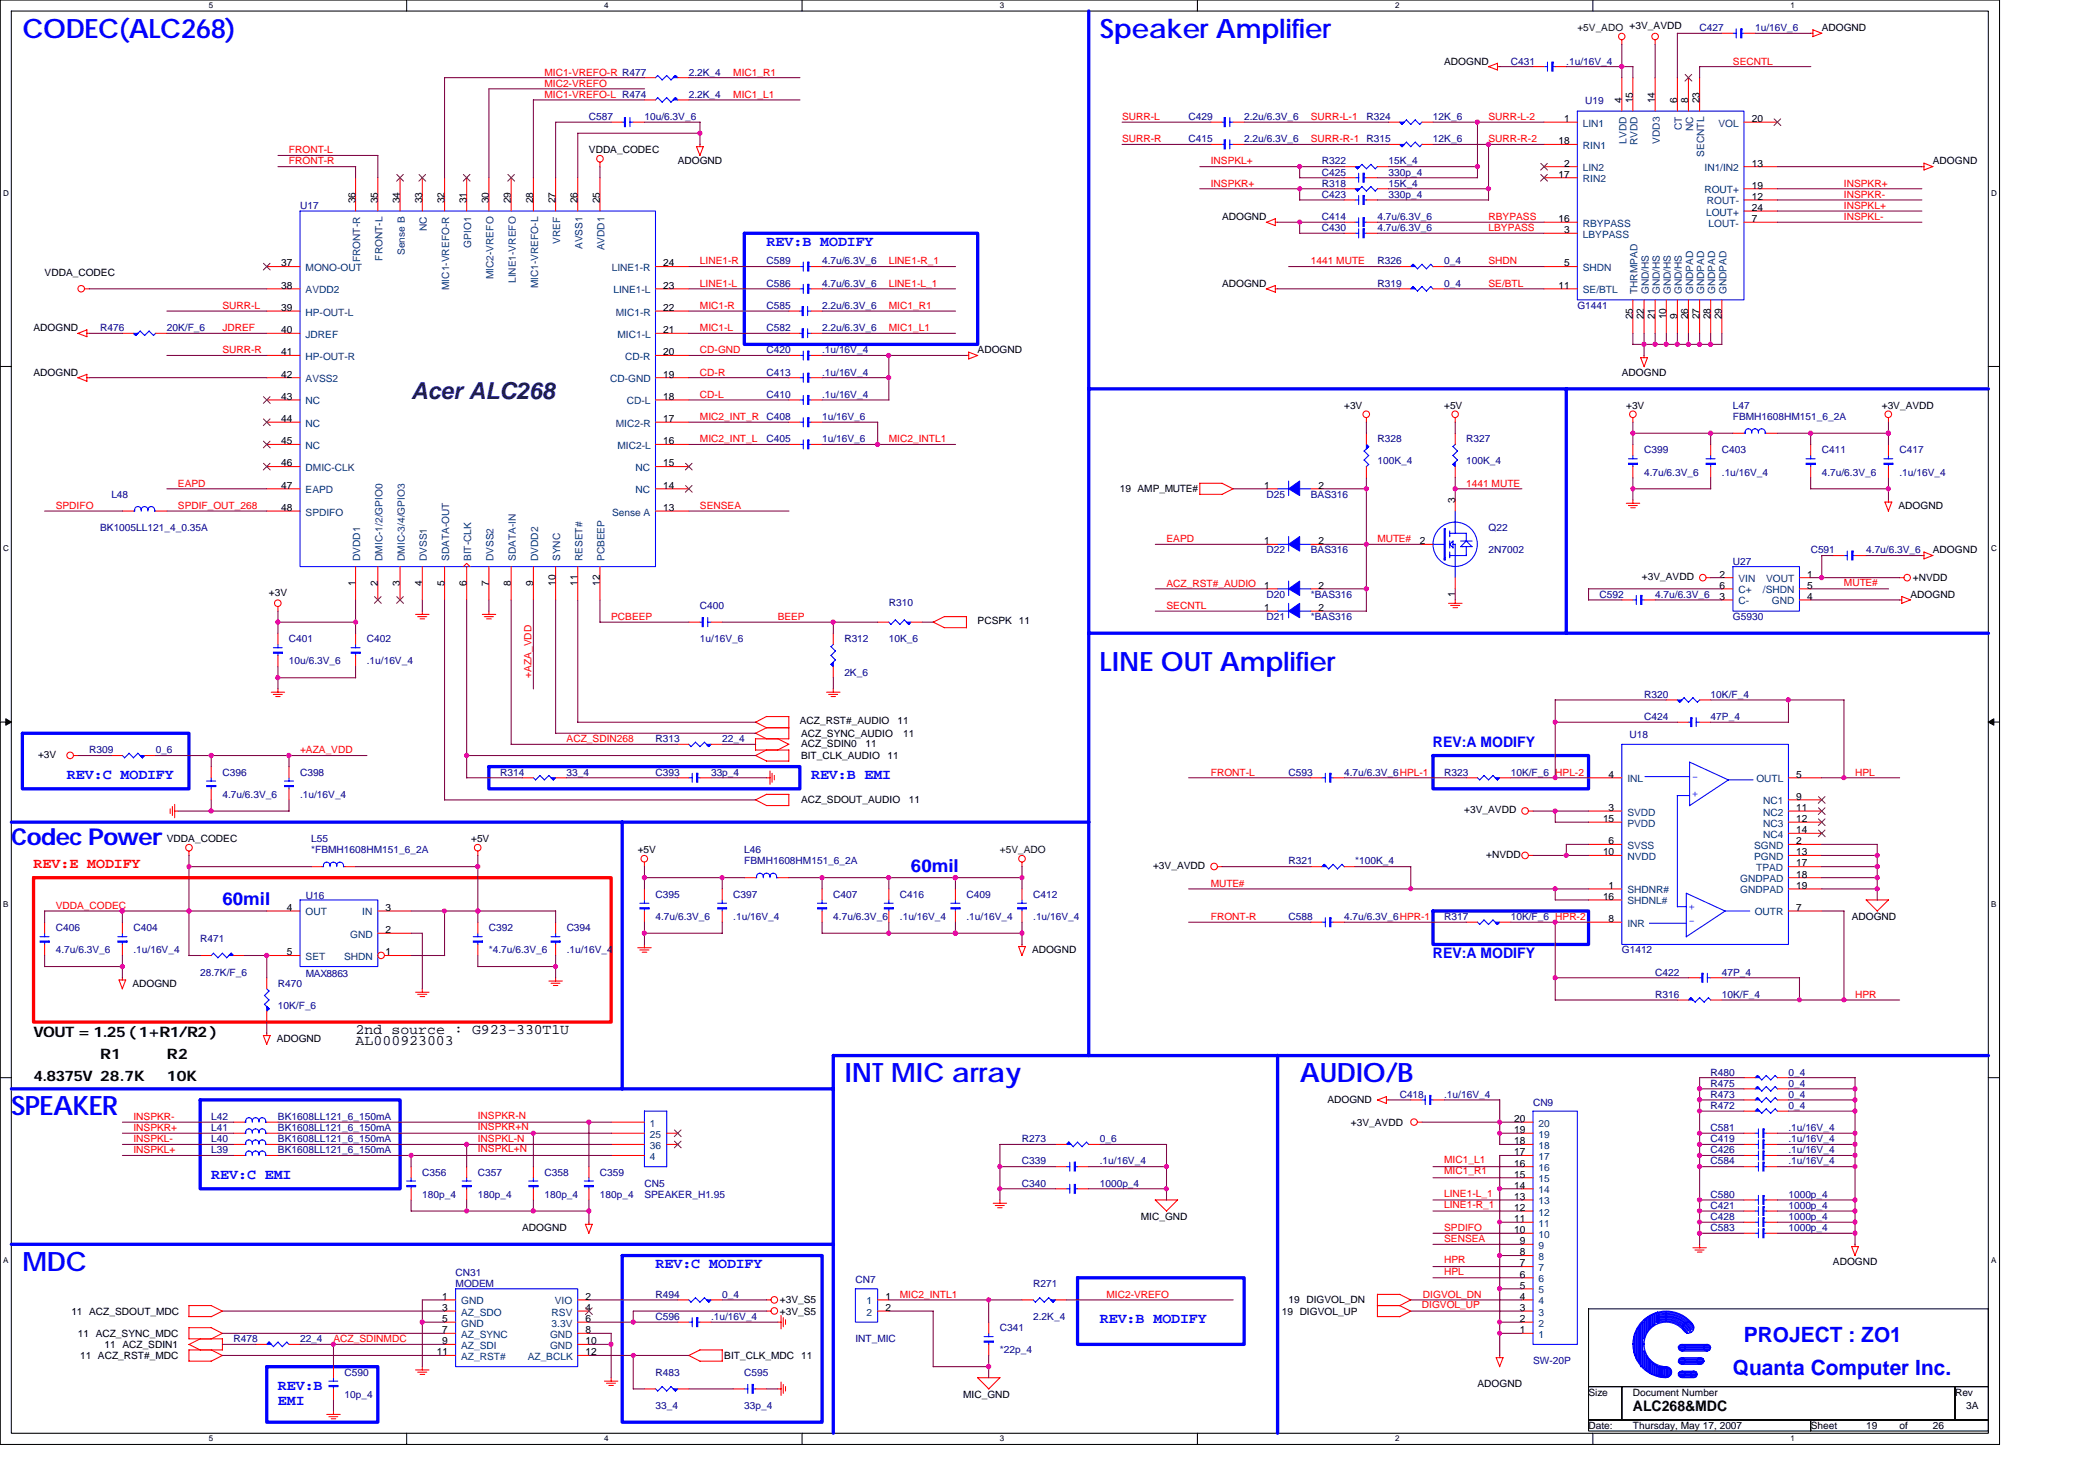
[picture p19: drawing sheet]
<svg xmlns="http://www.w3.org/2000/svg" width="297mm" height="210mm" viewBox="0 0 297 210" stroke-linecap="round" stroke-linejoin="round" font-family="sans-serif">
<defs><g id="words">
<g font-size="3.8" fill="#00f">
<text x="3.2" y="5.3">CODEC(ALC268)</text>
<text x="155.9" y="5.3">Speaker Amplifier</text>
<text x="155.9" y="95.1">LINE OUT Amplifier</text>
<text x="119.7" y="153.4">INT MIC array</text>
<text x="184.3" y="153.4">AUDIO/B</text>
<text x="1.6" y="158.1">SPEAKER</text>
<text x="3.2" y="180.1">MDC</text>
</g>
<text font-size="3.3" fill="#000080" x="58.3" y="56.6">Acer ALC268</text>
<text font-size="3.3" fill="#00f" x="1.6" y="119.8">Codec Power</text>
<g font-size="3" fill="#00f">
<text x="247.3" y="190.2">PROJECT : ZO1</text>
<text x="245.7" y="194.9">Quanta Computer Inc.</text>
</g>
<g font-size="2.5" fill="#00f">
<text x="129.2" y="123.6">60mil</text>
<text x="31.5" y="128.3">60mil</text>
</g>
<g font-size="2.1" fill="#00f">
<text x="108.7" y="34.8">REV:B MODIFY</text>
<text x="203.2" y="105.8">REV:A MODIFY</text>
<text x="9.5" y="110.4">REV:C MODIFY</text>
<text x="115" y="110.4">REV:B EMI</text>
<text x="203.2" y="135.8">REV:A MODIFY</text>
<text x="29.9" y="167.1">REV:C EMI</text>
<text x="92.9" y="179.7">REV:C MODIFY</text>
<text x="155.9" y="187.6">REV:B MODIFY</text>
<text x="39.4" y="197">REV:B</text>
<text x="39.4" y="199.1">EMI</text>
</g>
<text font-size="2.1" fill="#f00" x="4.8" y="123">REV:E MODIFY</text>
<g font-size="2.1">
<text x="4.8" y="146.9">VOUT = 1.25 ( 1+R1/R2 )</text>
<text x="50.4" y="148.1">AL000923003</text>
<text x="50.4" y="146.5">2nd source : G923-330T1U</text>
<text x="4.8" y="153.2">4.8375V 28.7K</text>
<text x="14.2" y="150.1">R1</text>
<text x="23.7" y="150.1">R2</text>
<text x="23.7" y="153.2">10K</text>
<text x="231.5" y="200">ALC268&amp;MDC</text>
</g>
<g font-size="1.6" fill="#00f">
<text x="239.9" y="110.5">-</text>
<text x="239.9" y="112.9">+</text>
<text x="239.4" y="131">-</text>
<text x="239.4" y="128.9">+</text>
</g>
<g font-size="1.4" fill="#004000">
<text x="223.6" y="4.4">+5V_ADO +3V_AVDD</text>
<text x="141.8" y="120.9">+5V_ADO</text>
</g>
<g font-size="1.4" fill="#000080">
<text x="241" y="4.4">C427</text>
<text x="248.9" y="4.4">1u/16V_6</text>
<text x="97.7" y="10.7">2.2K_4</text>
<text x="214.2" y="9.1">C431</text>
<text x="222.1" y="9.1">.1u/16V_4</text>
<text x="83.5" y="17">C587</text>
<text x="91.4" y="17">10u/6.3V_6</text>
<text x="97.7" y="13.9">2.2K_4</text>
<text x="168.5" y="17">C429</text>
<text x="176.4" y="17">2.2u/6.3V_6</text>
<text x="193.7" y="17">R324</text>
<text x="203.2" y="17">12K_6</text>
<text x="224.7" y="14.8">U19</text>
<text x="168.5" y="20.2">C415</text>
<text x="176.4" y="20.2">2.2u/6.3V_6</text>
<text x="187.4" y="23.3">R322</text>
<text x="193.7" y="20.2">R315</text>
<text x="196.9" y="23.3">15K_4</text>
<text x="203.2" y="20.2">12K_6</text>
<text x="42.5" y="29.6">U17</text>
<text x="187.4" y="24.9">C425</text>
<text x="187.4" y="26.5">R318</text>
<text x="187.4" y="28">C423</text>
<text x="196.9" y="24.9">330p_4</text>
<text x="196.9" y="26.5">15K_4</text>
<text x="196.9" y="28">330p_4</text>
<text x="187.4" y="31.2">C414</text>
<text x="187.4" y="32.8">C430</text>
<text x="195.3" y="31.2">4.7u/6.3V_6</text>
<text x="195.3" y="32.8">4.7u/6.3V_6</text>
<text x="108.7" y="37.5">C589</text>
<text x="108.7" y="40.6">C586</text>
<text x="116.6" y="37.5">4.7u/6.3V_6</text>
<text x="116.6" y="40.6">4.7u/6.3V_6</text>
<text x="195.3" y="37.5">R326</text>
<text x="195.3" y="40.6">R319</text>
<text x="204.8" y="37.5">0_4</text>
<text x="204.8" y="40.6">0_4</text>
<text x="14.2" y="46.9">R476</text>
<text x="23.7" y="46.9">20K/F_6</text>
<text x="108.7" y="43.8">C585</text>
<text x="108.7" y="46.9">C582</text>
<text x="116.6" y="43.8">2.2u/6.3V_6</text>
<text x="116.6" y="46.9">2.2u/6.3V_6</text>
<text x="223.6" y="43.8">G1441</text>
<text x="108.7" y="53.2">C413</text>
<text x="108.7" y="50.1">C420</text>
<text x="116.6" y="53.2">.1u/16V_4</text>
<text x="116.6" y="50.1">.1u/16V_4</text>
<text x="108.7" y="56.4">C410</text>
<text x="108.7" y="59.5">C408</text>
<text x="116.6" y="59.5">1u/16V_6</text>
<text x="116.6" y="56.4">.1u/16V_4</text>
<text x="245.7" y="58">L47</text>
<text x="245.7" y="59.5">FBMH1608HM151_6_2A</text>
<text x="108.7" y="62.7">C405</text>
<text x="116.6" y="62.7">1u/16V_6</text>
<text x="195.3" y="62.7">R328</text>
<text x="195.3" y="65.8">100K_4</text>
<text x="207.9" y="62.7">R327</text>
<text x="207.9" y="65.8">100K_4</text>
<text x="233.1" y="64.3">C399</text>
<text x="244.1" y="64.3">C403</text>
<text x="258.3" y="64.3">C411</text>
<text x="269.3" y="64.3">C417</text>
<text x="15.8" y="70.5">L48</text>
<text x="179.6" y="70.5">D25</text>
<text x="185.9" y="70.5">BAS316</text>
<text x="233.1" y="67.4">4.7u/6.3V_6</text>
<text x="244.1" y="67.4">.1u/16V_4</text>
<text x="258.3" y="67.4">4.7u/6.3V_6</text>
<text x="269.3" y="67.4">.1u/16V_4</text>
<text x="14.2" y="75.3">BK1005LL121_4_0.35A</text>
<text x="211" y="75.3">Q22</text>
<text x="179.6" y="78.4">D22</text>
<text x="185.9" y="78.4">BAS316</text>
<text x="211" y="78.4">2N7002</text>
<text x="245.7" y="80">U27</text>
<text x="256.7" y="78.4">C591</text>
<text x="264.6" y="78.4">4.7u/6.3V_6</text>
<text x="99.2" y="86.3">C400</text>
<text x="126" y="85.8">R310</text>
<text x="179.6" y="84.7">D20</text>
<text x="179.6" y="87.9">D21</text>
<text x="185.9" y="84.7">*BAS316</text>
<text x="185.9" y="87.9">*BAS316</text>
<text x="226.8" y="84.7">C592</text>
<text x="234.7" y="84.7">4.7u/6.3V_6</text>
<text x="245.7" y="87.9">G5930</text>
<text x="41" y="94.2">10u/6.3V_6</text>
<text x="41" y="91">C401</text>
<text x="52" y="94.2">.1u/16V_4</text>
<text x="52" y="91">C402</text>
<text x="99.2" y="91">1u/16V_6</text>
<text x="119.7" y="91">R312</text>
<text x="119.7" y="95.8">2K_6</text>
<text x="126" y="91">10K_6</text>
<text x="233.1" y="98.9">R320</text>
<text x="242.5" y="98.9">10K/F_4</text>
<text x="12.6" y="106.8">R309</text>
<text x="22.1" y="106.8">0_6</text>
<text x="92.9" y="105.2">R313</text>
<text x="102.4" y="105.2">22_4</text>
<text x="231.1" y="104.6">U18</text>
<text x="233.1" y="102">C424</text>
<text x="242.5" y="102">47P_4</text>
<text x="31.5" y="113.1">4.7u/6.3V_6</text>
<text x="31.5" y="109.9">C396</text>
<text x="42.5" y="113.1">.1u/16V_4</text>
<text x="42.5" y="109.9">C398</text>
<text x="70.9" y="109.9">R314</text>
<text x="80.3" y="109.9">33_4</text>
<text x="92.9" y="109.9">C393</text>
<text x="100.8" y="109.9">33p_4</text>
<text x="182.7" y="109.9">C593</text>
<text x="190.6" y="109.9">4.7u/6.3V_6HPL-1</text>
<text x="204.8" y="109.9">R323</text>
<text x="214.2" y="109.9">10K/F_6 HPL-2</text>
<text x="44.1" y="119.4">L55</text>
<text x="44.1" y="120.9">*FBMH1608HM151_6_2A</text>
<text x="105.5" y="120.9">L46</text>
<text x="105.5" y="122.5">FBMH1608HM151_6_2A</text>
<text x="182.7" y="122.5">R321</text>
<text x="192.1" y="122.5">*100K_4</text>
<text x="7.9" y="132">C406</text>
<text x="18.9" y="132">C404</text>
<text x="43.3" y="127.4">U16</text>
<text x="69.3" y="132">C392</text>
<text x="80.3" y="132">C394</text>
<text x="92.9" y="130.4">4.7u/6.3V_6</text>
<text x="92.9" y="127.3">C395</text>
<text x="104" y="130.4">.1u/16V_4</text>
<text x="104" y="127.3">C397</text>
<text x="118.1" y="130.4">4.7u/6.3V_6</text>
<text x="118.1" y="127.3">C407</text>
<text x="127.6" y="130.4">.1u/16V_4</text>
<text x="127.6" y="127.3">C416</text>
<text x="137" y="130.4">.1u/16V_4</text>
<text x="137" y="127.3">C409</text>
<text x="146.5" y="130.4">.1u/16V_4</text>
<text x="146.5" y="127.3">C412</text>
<text x="182.7" y="130.4">C588</text>
<text x="190.6" y="130.4">4.7u/6.3V_6HPR-1</text>
<text x="204.8" y="130.4">R317</text>
<text x="214.2" y="130.4">10K/F_6 HPR-2</text>
<text x="7.9" y="135.1">4.7u/6.3V_6</text>
<text x="18.9" y="135.1">.1u/16V_4</text>
<text x="28.4" y="133.5">R471</text>
<text x="69.3" y="135.1">*4.7u/6.3V_6</text>
<text x="80.3" y="135.1">.1u/16V_4</text>
<text x="230" y="135.1">G1412</text>
<text x="28.4" y="138.3">28.7K/F_6</text>
<text x="39.4" y="139.8">R470</text>
<text x="39.4" y="143">10K/F_6</text>
<text x="43.3" y="138.4">MAX8863</text>
<text x="234.7" y="141.4">R316</text>
<text x="234.7" y="138.3">C422</text>
<text x="244.1" y="141.4">10K/F_4</text>
<text x="244.1" y="138.3">47P_4</text>
<text x="198.5" y="155.6">C418</text>
<text x="204.8" y="155.6">.1u/16V_4</text>
<text x="242.5" y="154">R475</text>
<text x="242.5" y="155.6">R473</text>
<text x="242.5" y="152.4">R480</text>
<text x="253.6" y="154">0_4</text>
<text x="253.6" y="155.6">0_4</text>
<text x="253.6" y="152.4">0_4</text>
<text x="29.9" y="160.3">L41</text>
<text x="29.9" y="161.9">L40</text>
<text x="29.9" y="158.7">L42</text>
<text x="39.4" y="160.3">BK1608LL121_6_150mA</text>
<text x="39.4" y="161.9">BK1608LL121_6_150mA</text>
<text x="39.4" y="158.7">BK1608LL121_6_150mA</text>
<text x="144.9" y="161.9">R273</text>
<text x="155.9" y="161.9">0_6</text>
<text x="217.4" y="156.7">CN9</text>
<text x="242.5" y="160.3">C581</text>
<text x="242.5" y="157.2">R472</text>
<text x="242.5" y="161.9">C419</text>
<text x="253.6" y="160.3">.1u/16V_4</text>
<text x="253.6" y="157.2">0_4</text>
<text x="253.6" y="161.9">.1u/16V_4</text>
<text x="29.9" y="163.5">L39</text>
<text x="39.4" y="163.5">BK1608LL121_6_150mA</text>
<text x="59.9" y="166.6">C356</text>
<text x="67.8" y="166.6">C357</text>
<text x="77.2" y="166.6">C358</text>
<text x="85.1" y="166.6">C359</text>
<text x="144.9" y="165">C339</text>
<text x="155.9" y="165">.1u/16V_4</text>
<text x="242.5" y="163.5">C426</text>
<text x="242.5" y="165">C584</text>
<text x="253.6" y="163.5">.1u/16V_4</text>
<text x="253.6" y="165">.1u/16V_4</text>
<text x="59.9" y="169.8">180p_4</text>
<text x="67.8" y="169.8">180p_4</text>
<text x="77.2" y="169.8">180p_4</text>
<text x="85.1" y="169.8">180p_4</text>
<text x="91.4" y="168.2">CN5</text>
<text x="91.4" y="169.8">SPEAKER_H1.95</text>
<text x="144.9" y="168.2">C340</text>
<text x="155.9" y="168.2">1000p_4</text>
<text x="242.5" y="172.9">C428</text>
<text x="242.5" y="171.3">C421</text>
<text x="242.5" y="169.8">C580</text>
<text x="253.6" y="172.9">1000p_4</text>
<text x="253.6" y="171.3">1000p_4</text>
<text x="253.6" y="169.8">1000p_4</text>
<text x="242.5" y="174.5">C583</text>
<text x="253.6" y="174.5">1000p_4</text>
<text x="64.6" y="180.8">CN31</text>
<text x="64.6" y="182.4">MODEM</text>
<text x="92.9" y="183.9">R494</text>
<text x="102.4" y="183.9">0_4</text>
<text x="121.3" y="181.9">CN7</text>
<text x="146.5" y="182.4">R271</text>
<text x="33.1" y="190.2">R478</text>
<text x="42.5" y="190.2">22_4</text>
<text x="92.9" y="187.1">C596</text>
<text x="100.8" y="187.1">.1u/16V_4</text>
<text x="121.3" y="190.2">INT_MIC</text>
<text x="141.8" y="188.7">C341</text>
<text x="141.8" y="191.8">*22p_4</text>
<text x="146.5" y="187.1">2.2K_4</text>
<text x="48.8" y="195">C590</text>
<text x="92.9" y="195">R483</text>
<text x="105.5" y="195">C595</text>
<text x="217.4" y="193.4">SW-20P</text>
<text x="48.8" y="198.1">10p_4</text>
<text x="92.9" y="199.7">33_4</text>
<text x="105.5" y="199.7">33p_4</text>
</g>
<g font-size="1.4">
<text x="258.3" y="4.4">ADOGND</text>
<text x="204.8" y="9.1">ADOGND</text>
<text x="221.8" y="17.3">1</text>
<text x="229.9" y="14.6" transform="rotate(-90 229.9 14.6)">4</text>
<text x="231.5" y="14.6" transform="rotate(-90 231.5 14.6)">15</text>
<text x="234.7" y="14.6" transform="rotate(-90 234.7 14.6)">14</text>
<text x="237.8" y="14.6" transform="rotate(-90 237.8 14.6)">6</text>
<text x="239.4" y="14.6" transform="rotate(-90 239.4 14.6)">8</text>
<text x="241" y="14.6" transform="rotate(-90 241 14.6)">23</text>
<text x="248.4" y="17.3">20</text>
<text x="83.5" y="21.7">VDDA_CODEC</text>
<text x="96.1" y="23.3">ADOGND</text>
<text x="221" y="20.4">18</text>
<text x="221.8" y="23.6">2</text>
<text x="248.4" y="23.6">13</text>
<text x="274" y="23.3">ADOGND</text>
<text x="50.4" y="28.8" transform="rotate(-90 50.4 28.8)">36</text>
<text x="53.5" y="28.8" transform="rotate(-90 53.5 28.8)">35</text>
<text x="56.7" y="28.8" transform="rotate(-90 56.7 28.8)">34</text>
<text x="59.9" y="28.8" transform="rotate(-90 59.9 28.8)">33</text>
<text x="63" y="28.8" transform="rotate(-90 63 28.8)">32</text>
<text x="66.1" y="28.8" transform="rotate(-90 66.1 28.8)">31</text>
<text x="69.3" y="28.8" transform="rotate(-90 69.3 28.8)">30</text>
<text x="72.5" y="28.8" transform="rotate(-90 72.5 28.8)">29</text>
<text x="75.6" y="28.8" transform="rotate(-90 75.6 28.8)">28</text>
<text x="78.8" y="28.8" transform="rotate(-90 78.8 28.8)">27</text>
<text x="81.9" y="28.8" transform="rotate(-90 81.9 28.8)">26</text>
<text x="85" y="28.8" transform="rotate(-90 85 28.8)">25</text>
<text x="221" y="25.2">17</text>
<text x="248.4" y="29.9">24</text>
<text x="248.4" y="26.7">19</text>
<text x="248.4" y="28.3">12</text>
<text x="173.3" y="31.2">ADOGND</text>
<text x="221" y="31.5">16</text>
<text x="221.8" y="33">3</text>
<text x="248.4" y="31.5">7</text>
<text x="6.3" y="39.1">VDDA_CODEC</text>
<text x="39.9" y="37.8">37</text>
<text x="39.9" y="40.9">38</text>
<text x="94" y="40.9">23</text>
<text x="94" y="37.8">24</text>
<text x="173.3" y="40.6">ADOGND</text>
<text x="221" y="40.9">11</text>
<text x="221.8" y="37.8">5</text>
<text x="4.8" y="46.9">ADOGND</text>
<text x="39.9" y="44.1">39</text>
<text x="39.9" y="47.2">40</text>
<text x="94" y="47.2">21</text>
<text x="94" y="44.1">22</text>
<text x="231.5" y="45.3" transform="rotate(-90 231.5 45.3)">25</text>
<text x="233.1" y="45.3" transform="rotate(-90 233.1 45.3)">22</text>
<text x="234.7" y="45.3" transform="rotate(-90 234.7 45.3)">21</text>
<text x="236.2" y="45.3" transform="rotate(-90 236.2 45.3)">10</text>
<text x="237.8" y="45.3" transform="rotate(-90 237.8 45.3)">9</text>
<text x="239.4" y="45.3" transform="rotate(-90 239.4 45.3)">26</text>
<text x="241" y="45.3" transform="rotate(-90 241 45.3)">27</text>
<text x="242.5" y="45.3" transform="rotate(-90 242.5 45.3)">28</text>
<text x="244.1" y="45.3" transform="rotate(-90 244.1 45.3)">29</text>
<text x="4.8" y="53.2">ADOGND</text>
<text x="39.9" y="50.4">41</text>
<text x="39.9" y="53.5">42</text>
<text x="94" y="53.5">19</text>
<text x="94" y="50.4">20</text>
<text x="138.6" y="50.1">ADOGND</text>
<text x="230" y="53.2">ADOGND</text>
<text x="39.9" y="56.7">43</text>
<text x="39.9" y="59.8">44</text>
<text x="94" y="59.8">17</text>
<text x="94" y="56.7">18</text>
<text x="190.6" y="58">+3V</text>
<text x="204.8" y="58">+5V</text>
<text x="230.6" y="58">+3V</text>
<text x="266.8" y="58">+3V_AVDD</text>
<text x="39.9" y="63">45</text>
<text x="94" y="63">16</text>
<text x="39.9" y="66.1">46</text>
<text x="39.9" y="69.3">47</text>
<text x="94" y="69.3">14</text>
<text x="94" y="66.1">15</text>
<text x="158.8" y="69.8">19 AMP_MUTE#</text>
<text x="179.3" y="69.3">1</text>
<text x="187" y="69.3">2</text>
<text x="206.3" y="71.3" transform="rotate(-90 206.3 71.3)">3</text>
<text x="39.9" y="72.4">48</text>
<text x="94" y="72.4">13</text>
<text x="179.3" y="77.1">1</text>
<text x="187" y="77.1">2</text>
<text x="201.3" y="77.1">2</text>
<text x="269.2" y="72.1">ADOGND</text>
<text x="50.4" y="83.1" transform="rotate(-90 50.4 83.1)">1</text>
<text x="53.5" y="83.1" transform="rotate(-90 53.5 83.1)">2</text>
<text x="56.7" y="83.1" transform="rotate(-90 56.7 83.1)">3</text>
<text x="59.9" y="83.1" transform="rotate(-90 59.9 83.1)">4</text>
<text x="63" y="83.1" transform="rotate(-90 63 83.1)">5</text>
<text x="66.1" y="83.1" transform="rotate(-90 66.1 83.1)">6</text>
<text x="69.3" y="83.1" transform="rotate(-90 69.3 83.1)">7</text>
<text x="72.5" y="83.1" transform="rotate(-90 72.5 83.1)">8</text>
<text x="75.6" y="83.1" transform="rotate(-90 75.6 83.1)">9</text>
<text x="78.8" y="83.1" transform="rotate(-90 78.8 83.1)">10</text>
<text x="81.9" y="83.1" transform="rotate(-90 81.9 83.1)">11</text>
<text x="85" y="83.1" transform="rotate(-90 85 83.1)">12</text>
<text x="179.3" y="83.4">1</text>
<text x="187" y="83.4">2</text>
<text x="232.8" y="82.2">+3V_AVDD</text>
<text x="243.8" y="81.9">2</text>
<text x="243.8" y="83.4">6</text>
<text x="256.2" y="81.9">1</text>
<text x="256.2" y="83.4">5</text>
<text x="271.2" y="82.4">+NVDD</text>
<text x="274" y="78.4">ADOGND</text>
<text x="38.1" y="84.4">+3V</text>
<text x="138.6" y="88.5">PCSPK 11</text>
<text x="179.3" y="86.6">1</text>
<text x="187" y="86.6">2</text>
<text x="206.3" y="84.6" transform="rotate(-90 206.3 84.6)">1</text>
<text x="243.8" y="85">3</text>
<text x="256.2" y="85">4</text>
<text x="270.9" y="84.7">ADOGND</text>
<text x="5.4" y="107.4">+3V</text>
<text x="113.4" y="102.7">ACZ_RST#_AUDIO</text>
<text x="113.6" y="105.8">ACZ_SDIN0</text>
<text x="113.6" y="104.4">ACZ_SYNC_AUDIO</text>
<text x="113.6" y="107.6">BIT_CLK_AUDIO</text>
<text x="122.7" y="105.8">11</text>
<text x="125.9" y="107.6">11</text>
<text x="127.3" y="102.7">11</text>
<text x="128.1" y="104.4">11</text>
<text x="113.6" y="113.9">ACZ_SDOUT_AUDIO</text>
<text x="128.9" y="113.9">11</text>
<text x="228.1" y="110.2">4</text>
<text x="254.7" y="110.2">5</text>
<text x="254.7" y="113.3">9</text>
<text x="23.7" y="119.4">VDDA_CODEC</text>
<text x="66.8" y="119.4">+5V</text>
<text x="207.6" y="115.3">+3V_AVDD</text>
<text x="227.3" y="116.5">15</text>
<text x="228.1" y="119.7">6</text>
<text x="228.1" y="114.9">3</text>
<text x="254.7" y="119.7">2</text>
<text x="254.7" y="118.1">14</text>
<text x="254.7" y="114.9">11</text>
<text x="254.7" y="116.5">12</text>
<text x="90.4" y="120.9">+5V</text>
<text x="163.5" y="123.1">+3V_AVDD</text>
<text x="210.7" y="121.6">+NVDD</text>
<text x="227.3" y="121.2">10</text>
<text x="228.1" y="126">1</text>
<text x="254.7" y="121.2">13</text>
<text x="254.7" y="122.8">17</text>
<text x="254.7" y="124.4">18</text>
<text x="254.7" y="126">19</text>
<text x="40.7" y="129.1">4</text>
<text x="54.7" y="129.1">3</text>
<text x="227.3" y="127.5">16</text>
<text x="228.1" y="130.7">8</text>
<text x="254.7" y="129.1">7</text>
<text x="262.5" y="130.4">ADOGND</text>
<text x="40.7" y="135.4">5</text>
<text x="54.7" y="135.4">1</text>
<text x="54.7" y="132.2">2</text>
<text x="146.3" y="135.1">ADOGND</text>
<text x="18.8" y="139.8">ADOGND</text>
<text x="39.2" y="147.7">ADOGND</text>
<text x="188.2" y="156.4">ADOGND</text>
<text x="191.5" y="159.5">+3V_AVDD</text>
<text x="214.7" y="160.6">19</text>
<text x="214.7" y="159">20</text>
<text x="214.7" y="166.9">15</text>
<text x="214.7" y="165.3">16</text>
<text x="214.7" y="163.7">17</text>
<text x="214.7" y="162.2">18</text>
<text x="161.8" y="172.9">MIC_GND</text>
<text x="214.7" y="173.2">11</text>
<text x="214.7" y="171.6">12</text>
<text x="214.7" y="170.1">13</text>
<text x="214.7" y="168.5">14</text>
<text x="74" y="174.5">ADOGND</text>
<text x="214.7" y="174.8">10</text>
<text x="215.5" y="179.5">7</text>
<text x="215.5" y="177.9">8</text>
<text x="215.5" y="176.3">9</text>
<text x="259.9" y="179.2">ADOGND</text>
<text x="62.7" y="184.2">1</text>
<text x="62.7" y="185.8">3</text>
<text x="83" y="184.2">2</text>
<text x="83" y="185.8">4</text>
<text x="110.6" y="184.7">+3V_S5</text>
<text x="125.5" y="184.2">1</text>
<text x="125.5" y="185.8">2</text>
<text x="182.7" y="184.7">19 DIGVOL_DN</text>
<text x="215.5" y="185.8">3</text>
<text x="215.5" y="184.2">4</text>
<text x="215.5" y="182.6">5</text>
<text x="215.5" y="181.1">6</text>
<text x="10.1" y="186.3">11 ACZ_SDOUT_MDC</text>
<text x="11" y="189.4">11 ACZ_SYNC_MDC</text>
<text x="14.8" y="191">11 ACZ_SDIN1</text>
<text x="62.7" y="187.4">5</text>
<text x="62.7" y="189">7</text>
<text x="62.7" y="190.5">9</text>
<text x="83" y="187.4">6</text>
<text x="83" y="189">8</text>
<text x="83" y="190.5">10</text>
<text x="110.6" y="186.3">+3V_S5</text>
<text x="181.8" y="186.3">19 DIGVOL_UP</text>
<text x="215.5" y="189">1</text>
<text x="215.5" y="187.4">2</text>
<text x="11.4" y="192.6">11 ACZ_RST#_MDC</text>
<text x="61.9" y="192.1">11</text>
<text x="83" y="192.1">12</text>
<text x="102.7" y="192.6">BIT_CLK_MDC 11</text>
<text x="209.5" y="196.5">ADOGND</text>
<text x="225.2" y="197.8">Size</text>
<text x="231.5" y="197.8">Document Number</text>
<text x="277.2" y="197.8">Rev</text>
<text x="136.6" y="198.1">MIC_GND</text>
<text x="225.2" y="202.5">Date:</text>
<text x="231.5" y="202.5">Thursday, May 17, 2007</text>
<text x="256.7" y="202.5">Sheet</text>
<text x="264.6" y="202.5">19</text>
<text x="269.3" y="202.5">of</text>
<text x="274" y="202.5">26</text>
<text x="278.8" y="199.7">3A</text>
</g>
<g font-size="1.4" fill="#f00">
<text x="77.2" y="10.7">MIC1-VREFO-R R477</text>
<text x="104" y="10.7">MIC1_R1</text>
<text x="245.7" y="9.1">SECNTL</text>
<text x="77.2" y="13.9">MIC1-VREFO-L R474</text>
<text x="77.2" y="12.3">MIC2-VREFO</text>
<text x="104" y="13.9">MIC1_L1</text>
<text x="159.1" y="17">SURR-L</text>
<text x="185.9" y="17">SURR-L-1</text>
<text x="211" y="17">SURR-L-2</text>
<text x="41" y="23.3">FRONT-R</text>
<text x="41" y="21.7">FRONT-L</text>
<text x="159.1" y="20.2">SURR-R</text>
<text x="171.7" y="23.3">INSPKL+</text>
<text x="185.9" y="20.2">SURR-R-1</text>
<text x="211" y="20.2">SURR-R-2</text>
<text x="171.7" y="26.5">INSPKR+</text>
<text x="261.4" y="28">INSPKR-</text>
<text x="261.4" y="29.6">INSPKL+</text>
<text x="261.4" y="26.5">INSPKR+</text>
<text x="211" y="31.2">RBYPASS</text>
<text x="211" y="32.8">LBYPASS</text>
<text x="261.4" y="31.2">INSPKL-</text>
<text x="99.2" y="40.6">LINE1-L</text>
<text x="99.2" y="37.5">LINE1-R</text>
<text x="126" y="40.6">LINE1-L_1</text>
<text x="126" y="37.5">LINE1-R_1</text>
<text x="185.9" y="37.5">1441 MUTE</text>
<text x="211" y="40.6">SE/BTL</text>
<text x="211" y="37.5">SHDN</text>
<text x="31.5" y="46.9">JDREF</text>
<text x="31.5" y="43.8">SURR-L</text>
<text x="99.2" y="46.9">MIC1-L</text>
<text x="99.2" y="43.8">MIC1-R</text>
<text x="126" y="46.9">MIC1_L1</text>
<text x="126" y="43.8">MIC1_R1</text>
<text x="31.5" y="50.1">SURR-R</text>
<text x="99.2" y="50.1">CD-GND</text>
<text x="99.2" y="53.2">CD-R</text>
<text x="99.2" y="59.5">MIC2_INT_R</text>
<text x="99.2" y="56.4">CD-L</text>
<text x="99.2" y="62.7">MIC2_INT_L</text>
<text x="126" y="62.7">MIC2_INTL1</text>
<text x="25.2" y="69">EAPD</text>
<text x="207.9" y="69">1441 MUTE</text>
<text x="7.9" y="72.1">SPDIFO</text>
<text x="25.2" y="72.1">SPDIF_OUT_268</text>
<text x="99.2" y="72.1">SENSEA</text>
<text x="165.4" y="76.9">EAPD</text>
<text x="195.3" y="76.9">MUTE#</text>
<text x="165.4" y="83.1">ACZ_RST#_AUDIO</text>
<text x="261.4" y="83">MUTE#</text>
<text x="86.7" y="87.9">PCBEEP</text>
<text x="110.3" y="87.9">BEEP</text>
<text x="165.4" y="86.3">SECNTL</text>
<text x="75.3" y="96.1" transform="rotate(-90 75.3 96.1)">+AZA_VDD</text>
<text x="42.5" y="106.8">+AZA_VDD</text>
<text x="80.3" y="105.2">ACZ_SDIN268</text>
<text x="171.7" y="109.9">FRONT-L</text>
<text x="263" y="109.9">HPL</text>
<text x="171.7" y="125.7">MUTE#</text>
<text x="7.9" y="128.8">VDDA_CODEC</text>
<text x="171.7" y="130.4">FRONT-R</text>
<text x="263" y="141.4">HPR</text>
<text x="18.9" y="161.9">INSPKL-</text>
<text x="18.9" y="160.3">INSPKR+</text>
<text x="18.9" y="158.7">INSPKR-</text>
<text x="67.7" y="158.6">INSPKR-N</text>
<text x="67.7" y="161.9">INSPKL-N</text>
<text x="67.7" y="160.2">INSPKR+N</text>
<text x="18.9" y="163.5">INSPKL+</text>
<text x="67.7" y="163.3">INSPKL+N</text>
<text x="204.8" y="166.5">MIC1_R1</text>
<text x="204.8" y="164.9">MIC1_L1</text>
<text x="204.8" y="171.2">LINE1-R_1</text>
<text x="204.8" y="169.6">LINE1-L_1</text>
<text x="204.8" y="174.5">SPDIFO</text>
<text x="204.8" y="176.1">SENSEA</text>
<text x="204.8" y="179">HPR</text>
<text x="127.6" y="183.9">MIC2_INTL1</text>
<text x="156.9" y="183.9">MIC2-VREFO</text>
<text x="201.6" y="185.4">DIGVOL_UP</text>
<text x="201.8" y="183.9">DIGVOL_DN</text>
<text x="204.8" y="180.6">HPL</text>
<text x="47.3" y="190.2">ACZ_SDINMDC</text>
</g>
<g font-size="1.4" fill="#004080">
<text x="224.4" y="17.9">LIN1</text>
<text x="243.6" y="17.9">VOL</text>
<text x="224.4" y="21.1">RIN1</text>
<text x="230.6" y="20.4" transform="rotate(-90 230.6 20.4)">LVDD</text>
<text x="232.2" y="20.6" transform="rotate(-90 232.2 20.6)">RVDD</text>
<text x="235.3" y="20.4" transform="rotate(-90 235.3 20.4)">VDD3</text>
<text x="238.5" y="18.5" transform="rotate(-90 238.5 18.5)">CT</text>
<text x="240" y="18.6" transform="rotate(-90 240 18.6)">NC</text>
<text x="241.6" y="22.2" transform="rotate(-90 241.6 22.2)">SECNTL</text>
<text x="224.4" y="24.3">LIN2</text>
<text x="224.4" y="25.8">RIN2</text>
<text x="241.7" y="27.4">ROUT+</text>
<text x="241.7" y="24.3">IN1/IN2</text>
<text x="242" y="29">ROUT-</text>
<text x="60.5" y="32.8" transform="rotate(-90 60.5 32.8)">NC</text>
<text x="66.8" y="35.1" transform="rotate(-90 66.8 35.1)">GPIO1</text>
<text x="79.4" y="34.5" transform="rotate(-90 79.4 34.5)">VREF</text>
<text x="82.6" y="35.3" transform="rotate(-90 82.6 35.3)">AVSS1</text>
<text x="85.7" y="35.5" transform="rotate(-90 85.7 35.5)">AVDD1</text>
<text x="224.4" y="33.7">LBYPASS</text>
<text x="224.4" y="32.1">RBYPASS</text>
<text x="241.9" y="30.5">LOUT+</text>
<text x="242.2" y="32.1">LOUT-</text>
<text x="43.3" y="38.4">MONO-OUT</text>
<text x="43.3" y="41.6">AVDD2</text>
<text x="51.1" y="37.2" transform="rotate(-90 51.1 37.2)">FRONT-R</text>
<text x="54.2" y="37" transform="rotate(-90 54.2 37)">FRONT-L</text>
<text x="57.4" y="36.1" transform="rotate(-90 57.4 36.1)">Sense B</text>
<text x="63.7" y="41.1" transform="rotate(-90 63.7 41.1)">MIC1-VREFO-R</text>
<text x="70" y="39.6" transform="rotate(-90 70 39.6)">MIC2-VREFO</text>
<text x="73.1" y="40.1" transform="rotate(-90 73.1 40.1)">LINE1-VREFO</text>
<text x="76.3" y="40.9" transform="rotate(-90 76.3 40.9)">MIC1-VREFO-L</text>
<text x="86.7" y="38.4">LINE1-R</text>
<text x="87" y="41.6">LINE1-L</text>
<text x="224.4" y="38.4">SHDN</text>
<text x="224.4" y="41.6">SE/BTL</text>
<text x="232.2" y="41.7" transform="rotate(-90 232.2 41.7)">THRMPAD</text>
<text x="233.8" y="41.7" transform="rotate(-90 233.8 41.7)">GND/HS</text>
<text x="235.3" y="41.7" transform="rotate(-90 235.3 41.7)">GND/HS</text>
<text x="236.9" y="41.7" transform="rotate(-90 236.9 41.7)">GND/HS</text>
<text x="238.5" y="41.7" transform="rotate(-90 238.5 41.7)">GND/HS</text>
<text x="240" y="41.7" transform="rotate(-90 240 41.7)">GNDPAD</text>
<text x="241.6" y="41.7" transform="rotate(-90 241.6 41.7)">GNDPAD</text>
<text x="243.2" y="41.7" transform="rotate(-90 243.2 41.7)">GNDPAD</text>
<text x="244.8" y="41.7" transform="rotate(-90 244.8 41.7)">GNDPAD</text>
<text x="43.3" y="44.7">HP-OUT-L</text>
<text x="43.3" y="47.9">JDREF</text>
<text x="87.3" y="44.7">MIC1-R</text>
<text x="87.5" y="47.9">MIC1-L</text>
<text x="43.3" y="51">HP-OUT-R</text>
<text x="88.6" y="51">CD-R</text>
<text x="43.3" y="54.2">AVSS2</text>
<text x="43.3" y="57.3">NC</text>
<text x="86.5" y="54.2">CD-GND</text>
<text x="88.9" y="57.3">CD-L</text>
<text x="43.3" y="60.5">NC</text>
<text x="43.3" y="63.6">NC</text>
<text x="87.3" y="60.5">MIC2-R</text>
<text x="87.5" y="63.6">MIC2-L</text>
<text x="43.3" y="66.8">DMIC-CLK</text>
<text x="43.3" y="69.9">EAPD</text>
<text x="90.1" y="69.9">NC</text>
<text x="90.1" y="66.8">NC</text>
<text x="43.3" y="73.1">SPDIFO</text>
<text x="86.8" y="73.1">Sense A</text>
<text x="51.1" y="79.5" transform="rotate(-90 51.1 79.5)">DVDD1</text>
<text x="54.2" y="79.5" transform="rotate(-90 54.2 79.5)">DMIC-1/2/GPIO0</text>
<text x="57.4" y="79.5" transform="rotate(-90 57.4 79.5)">DMIC-3/4/GPIO3</text>
<text x="60.5" y="79.5" transform="rotate(-90 60.5 79.5)">DVSS1</text>
<text x="63.7" y="79.5" transform="rotate(-90 63.7 79.5)">SDATA-OUT</text>
<text x="66.8" y="79.5" transform="rotate(-90 66.8 79.5)">BIT-CLK</text>
<text x="70" y="79.5" transform="rotate(-90 70 79.5)">DVSS2</text>
<text x="73.1" y="79.5" transform="rotate(-90 73.1 79.5)">SDATA-IN</text>
<text x="76.3" y="79.5" transform="rotate(-90 76.3 79.5)">DVDD2</text>
<text x="79.4" y="79.5" transform="rotate(-90 79.4 79.5)">SYNC</text>
<text x="82.6" y="79.5" transform="rotate(-90 82.6 79.5)">RESET#</text>
<text x="85.7" y="79.5" transform="rotate(-90 85.7 79.5)">PCBEEP</text>
<text x="246.5" y="82.5">VIN</text>
<text x="250.4" y="82.5">VOUT</text>
<text x="246.5" y="85.7">C-</text>
<text x="246.5" y="84.1">C+</text>
<text x="250" y="84.1">/SHDN</text>
<text x="251.2" y="85.7">GND</text>
<text x="230.7" y="110.9">INL</text>
<text x="249" y="110.9">OUTL</text>
<text x="230.7" y="115.6">SVDD</text>
<text x="230.7" y="117.2">PVDD</text>
<text x="250" y="118.7">NC4</text>
<text x="250" y="114">NC1</text>
<text x="250" y="115.6">NC2</text>
<text x="250" y="117.2">NC3</text>
<text x="230.7" y="120.3">SVSS</text>
<text x="230.7" y="121.9">NVDD</text>
<text x="246.7" y="125">GNDPAD</text>
<text x="248.7" y="120.3">SGND</text>
<text x="248.7" y="121.9">PGND</text>
<text x="249" y="123.5">TPAD</text>
<text x="43.3" y="129.8">OUT</text>
<text x="51.4" y="129.8">IN</text>
<text x="230.7" y="128.2">SHDNL#</text>
<text x="230.7" y="131.3">INR</text>
<text x="230.7" y="126.6">SHDNR#</text>
<text x="246.7" y="126.6">GNDPAD</text>
<text x="248.8" y="129.8">OUTR</text>
<text x="43.3" y="136.1">SET</text>
<text x="48.8" y="136.1">SHDN</text>
<text x="49.7" y="132.9">GND</text>
<text x="92.2" y="159.7">1</text>
<text x="92.2" y="161.2">25</text>
<text x="218.1" y="161.2">19</text>
<text x="218.1" y="159.7">20</text>
<text x="92.2" y="162.8">36</text>
<text x="92.2" y="164.4">4</text>
<text x="218.1" y="167.6">15</text>
<text x="218.1" y="166">16</text>
<text x="218.1" y="164.4">17</text>
<text x="218.1" y="162.8">18</text>
<text x="218.1" y="173.9">11</text>
<text x="218.1" y="172.3">12</text>
<text x="218.1" y="170.7">13</text>
<text x="218.1" y="169.1">14</text>
<text x="218.1" y="178.6">8</text>
<text x="218.1" y="177">9</text>
<text x="218.1" y="175.4">10</text>
<text x="65.4" y="184.9">GND</text>
<text x="78.7" y="184.9">VIO</text>
<text x="122.9" y="184.9">1</text>
<text x="218.1" y="184.9">4</text>
<text x="218.1" y="183.3">5</text>
<text x="218.1" y="181.7">6</text>
<text x="218.1" y="180.1">7</text>
<text x="65.4" y="186.5">AZ_SDO</text>
<text x="65.4" y="188">GND</text>
<text x="65.4" y="189.6">AZ_SYNC</text>
<text x="65.4" y="191.2">AZ_SDI</text>
<text x="78" y="189.6">GND</text>
<text x="78" y="191.2">GND</text>
<text x="78.2" y="186.5">RSV</text>
<text x="78.2" y="188">3.3V</text>
<text x="122.9" y="186.5">2</text>
<text x="218.1" y="189.6">1</text>
<text x="218.1" y="188">2</text>
<text x="218.1" y="186.5">3</text>
<text x="65.4" y="192.7">AZ_RST#</text>
<text x="74.8" y="192.7">AZ_BCLK</text>
</g>
<g font-size="1.1">
<text x="29.6" y="1.2">5</text>
<text x="85.7" y="1.2">4</text>
<text x="141.7" y="1.2">3</text>
<text x="197.8" y="1.2">2</text>
<text x="253.9" y="1.2">1</text>
<text x=".4" y="27.8">D</text>
<text x="282.3" y="27.8">D</text>
<text x=".4" y="78.1">C</text>
<text x="282.3" y="78.1">C</text>
<text x=".4" y="128.5">B</text>
<text x="282.3" y="128.5">B</text>
<text x=".4" y="178.9">A</text>
<text x="282.3" y="178.9">A</text>
<text x="29.6" y="204.3">5</text>
<text x="85.7" y="204.3">4</text>
<text x="141.7" y="204.3">3</text>
<text x="197.8" y="204.3">2</text>
<text x="253.9" y="204.3">1</text>
</g>
</g></defs>
<path d="M0 0h283.5v204.7h-283.5zM1.6 1.6h280.3v201.5h-280.3z" fill="none" stroke="#000" stroke-width=".15"/>
<g fill="#fff">
<path d="M29.6 .1h.6v1.3h-.6z"/>
<path d="M29.6 203.3h.6v1.3h-.6z"/>
</g>
<path d="M57.7 0v1.6M57.7 203.1v1.6" fill="none" stroke="#000" stroke-width=".15"/>
<g fill="#fff">
<path d="M85.7 .1h.6v1.3h-.6z"/>
<path d="M85.7 203.3h.6v1.3h-.6z"/>
</g>
<path d="M113.7 0v1.6M113.7 203.1v1.6" fill="none" stroke="#000" stroke-width=".15"/>
<g fill="#fff">
<path d="M141.7 .1h.7v1.3h-.7z"/>
<path d="M141.7 203.3h.7v1.3h-.7z"/>
</g>
<path d="M169.8 0v1.6M169.8 203.1v1.6" fill="none" stroke="#000" stroke-width=".15"/>
<g fill="#fff">
<path d="M197.8 .1h.6v1.3h-.6z"/>
<path d="M197.8 203.3h.6v1.3h-.6z"/>
</g>
<path d="M225.8 0v1.6M225.8 203.1v1.6" fill="none" stroke="#000" stroke-width=".15"/>
<g fill="#fff">
<path d="M253.9 .1h.6v1.3h-.6z"/>
<path d="M253.9 203.3h.6v1.3h-.6z"/>
<path d="M.4 26.8h.8v1.2h-.8z"/>
<path d="M282.3 26.8h.8v1.2h-.8z"/>
<path d="M.4 77.1h.8v1.3h-.8z"/>
<path d="M282.3 77.1h.8v1.3h-.8z"/>
</g>
<path d="M0 51.9h1.6M281.9 51.9h1.6" fill="none" stroke="#000" stroke-width=".15"/>
<g fill="#fff">
<path d="M.4 127.5h.8v1.3h-.8z"/>
<path d="M282.3 127.5h.8v1.3h-.8z"/>
</g>
<path d="M0 102.3h1.6M281.9 102.3h1.6" fill="none" stroke="#000" stroke-width=".15"/>
<path d="M.8 101.9l.8 .4-.8 .5zM281.9 102.3l.8-.4v.9z" fill="#000" stroke="#000" stroke-width=".14"/>
<g fill="#fff">
<path d="M.4 177.9h.8v1.3h-.8z"/>
<path d="M282.3 177.9h.8v1.3h-.8z"/>
</g>
<path d="M0 152.7h1.6M281.9 152.7h1.6M225.2 185.5h56.7v11h-56.7zM225.2 196.5h4.8v4.8h-4.8zM230 196.5h47.2v4.8h-47.2zM277.2 196.5h4.7v4.8h-4.7zM225.2 201.3h31.5v1.5h-31.5zM256.7 201.3h25.2v1.5h-25.2z" fill="none" stroke="#000" stroke-width=".15"/>
<g fill="none" stroke="#00f" stroke-width=".47">
<path d="M154.4 1.5v148.1M105.5 33.1h33.1v15.7h-33.1zM154.4 55.1h127.5M222.1 55.1v34.6M154.4 89.7h127.5M1.6 116.5h152.8M3.2 103.9h23.6v7.9h-23.6zM69.3 108.6h44.1v3.2h-44.1zM88.2 116.5v37.8M203.2 107.1h22v4.7h-22zM203.2 129.1h22v4.8h-22zM1.6 154.3h116.6"/>
<path d="M28.4 155.9h28.3v12.6h-28.3zM118.1 149.6h163.8M118.1 149.6v53.5M181.1 149.6v53.5M1.6 176.4h116.6M88.2 177.9h28.4v23.7h-28.4zM37.8 193.7h15.8v7.9h-15.8zM152.8 181.1h23.6v9.4h-23.6z"/>
</g>
<path d="M4.8 124.4h81.9v20.5h-81.9z" fill="none" stroke="#f00" stroke-width=".47"/>
<g fill="none" stroke="#f00" stroke-width=".15">
<path d="M86.7 17.3h1.5M89.8 17.3h1.6M91.4 11h1.5M91.4 14.2h1.5M96.1 11h1.6M96.1 14.2h1.6M171.7 17.3h1.6M174.8 17.3h1.6M196.9 17.3h1.6M201.6 17.3h1.6M211 9.5l1.3-.5v.9M211 9.4l1.3 .5"/>
<path d="M212.3 9.4h.4M217.4 9.4h1.5M218.9 17.3h4.7M220.5 9.4h1.6M230 5.7v.6M230 11v4.7M231.5 11v4.7M234.7 5.7v.6M234.7 11v4.7M237.8 11v4.7M239.4 11v4.7M241 11v4.7"/>
<path d="M244.1 4.7h1.6M247.3 4.7h1.6M247.3 17.3h4.7M256.7 4.7h.3M257 4.2l1.3 .5M257 4.2v1M258.3 4.7l-1.3 .5M37.8 37.8h4.7M50.4 25.2v4.7M53.6 25.2v4.7M56.7 25.2v4.7M59.9 25.2v4.7"/>
<path d="M63 25.2v4.7M66.2 25.2v4.7M69.3 25.2v4.7M72.5 25.2v4.7M75.6 25.2v4.7M78.8 25.2v4.7M81.9 25.2v4.7M85.1 23v.6M85.1 25.2v4.7M92.9 37.8h4.8M99.2 20.4v.4M99.7 20.8l-.5 1.3"/>
<path d="M99.7 20.8h-1l.5 1.2M111.8 37.8h1.6M115 37.8h1.6M171.7 20.5h1.6M174.8 20.5h1.6M179.6 31.5l1.2 .5M180.8 31v1M180.8 31l-1.3 .5M180.8 31.5h.4M190.6 31.5h1.5M190.6 23.6h1.5M190.6 25.2h1.5"/>
<path d="M190.6 33.1h1.5M190.6 26.8h1.5M190.6 28.3h1.5M193.7 31.5h1.6M193.7 25.2h1.6M193.7 33.1h1.6M193.7 28.3h1.6M195.3 23.6h1.6M195.3 26.8h1.6M196.9 20.5h1.6M198.5 37.8h1.5M201.6 20.5h1.6"/>
<path d="M203.2 37.8h1.6M218.9 31.5h4.7M218.9 23.6h4.7M218.9 25.2h4.7M218.9 20.5h4.7M218.9 33.1h4.7M218.9 37.8h4.7M247.3 31.5h4.7M247.3 23.6h4.7M247.3 26.8h4.7M247.3 28.3h4.7M247.3 29.9h4.7"/>
<path d="M272.5 23.6h.3M272.8 23.1l1.2 .5M272.8 23.1v1l1.3-.5M11 47.3l1.3-.6v1M11 47.2l1.3 .5M11 53.5l1.3 .5M12 40.9h.7M12.3 53v1M12.3 47.2h.4M12.3 53.1l-1.3 .5M12.3 53.5h.4M17.4 47.2h1.5"/>
<path d="M22.1 47.2h1.6M37.8 47.2h4.7M37.8 53.5h4.7M37.8 50.4h4.7M37.8 40.9h4.7M37.8 56.7h4.7M37.8 44.1h4.7M37.8 59.8h4.7M92.9 47.2h4.8M92.9 53.5h4.8M92.9 50.4h4.8M92.9 40.9h4.8"/>
<path d="M92.9 56.7h4.8M92.9 44.1h4.8M92.9 59.8h4.8M111.8 47.2h1.6M111.8 53.5h1.6M111.8 50.4h1.6M111.8 40.9h1.6M111.8 56.7h1.6M111.8 44.1h1.6M111.8 59.8h1.6M115 47.2h1.6M115 53.5h1.6"/>
<path d="M115 50.4h1.6M115 40.9h1.6M115 56.7h1.6M115 44.1h1.6M115 59.8h1.6M137 50.4h.3M137.3 49.9v1M137.3 49.9l1.3 .5M138.6 50.4l-1.3 .5M179.6 40.9l1.2 .5M180.8 40.4v1M180.8 40.5l-1.3 .5"/>
<path d="M180.8 40.9h.4M193.7 59.2v.7M198.5 40.9h1.5M203.2 40.9h1.6M206.3 59.2v.7M218.9 40.9h4.7M231.5 42.5v4.7M231.5 59.2v.7M232.6 50.7h1M232.6 50.7l.5 1.3M233.1 42.5v4.7M233.1 50.4v.3"/>
<path d="M233.6 50.7l-.5 1.3M234.7 42.5v4.7M236.3 42.5v4.7M237.8 42.5v4.7M239.4 42.5v4.7M241 42.5v4.7M242.5 42.5v4.7M244.1 42.5v4.7M267.8 59.2v.7M17.4 72.4h1.5M22.1 72.4h1.6M37.8 72.4h4.7"/>
<path d="M37.8 63h4.7M37.8 69.3h4.7M37.8 66.1h4.7M92.9 72.4h4.8M92.9 63h4.8M92.9 69.3h4.8M92.9 66.1h4.8M111.8 63h1.6M115 63h1.6M173.3 68.5l1.6 .8M173.3 68.5h-3.2v1.6h3.2l1.5-.8M179.6 77.2h1.5"/>
<path d="M179.6 69.3h1.5M185.9 77.2h1.5M185.9 69.3h1.5M193.7 61.4v1.6M193.7 66.1v1.6M201.6 77.2h1.6M206.3 61.4v1.6M206.3 66.1v1.6M206.3 70.9v1.5M230.6 71.3h1.9M230.9 71.6h1.3M231.2 72h.7"/>
<path d="M231.5 63v1.6M231.5 66.1v1.6M231.5 70.9v.5M242.5 63v1.6M242.5 66.1v1.6M245.7 61.4h1.6M250.4 61.4h1.6M256.7 63v1.6M256.7 66.1v1.6M259.9 78.7h1.5M263 78.7h1.6M267.2 71.1l.6 1.3"/>
<path d="M267.3 71.2h.9M267.8 63v1.6M267.8 66.1v1.6M267.8 70.8v.4M268.2 71.2l-.5 1.3M272.5 78.7h.3M272.8 78.2l1.2 .5M272.8 78.3v.9l1.3-.5M38.5 98.1h1.9M38.8 98.4h1.2M39.1 98.7h.6M39.4 86v.6"/>
<path d="M39.4 89.7v1.6M39.4 92.9v1.6M39.4 97.6v.5M50.4 80.3v4.7M50.4 89.7v1.6M50.4 92.9v1.6M53.6 80.3v4.7M56.7 80.3v4.7M58.9 87.1h1.9M59.2 87.4h1.3M59.6 87.7h.6M59.9 80.3v4.7"/>
<path d="M59.9 86.6v.5M63 80.3v4.7M65.7 80.3l.5-.5 .4 .5M66.2 80.3v4.7M68.4 87.1h1.9M68.7 87.4h1.3M69 87.7h.7M69.3 80.3v4.7M69.3 86.6v.5M72.5 80.3v4.7M75.6 80.3v4.7M78.8 80.3v4.7"/>
<path d="M81.9 80.3v4.7M85.1 80.3v4.7M97.7 88.2h1.5M100.8 88.2h1.6M117.2 98.1h1.9M117.5 98.4h1.3M117.8 98.7h.7M118.1 89.7v1.6M118.1 94.5v1.6M118.1 97.6v.5M124.4 88.2h1.6M129.2 88.2h1.5"/>
<path d="M133.9 87.4h3.2l-.1 1.6h-3.1l-1.6-.8M133.9 87.4l-1.6 .8M179.6 83.5h1.5M179.6 86.6h1.5M185.9 83.5h1.5M185.9 86.6h1.5M205.4 85.5h1.9M205.7 85.8h1.3M206 86.1h.7M206.3 81.9v1.6M206.3 85v.5M230 85h1.5"/>
<path d="M233.1 85h1.6M236.3 99.2h1.5M241 99.2h1.5M241.9 81.9h.7M244.1 81.9h1.6M244.1 85h1.6M244.1 83.5h1.6M255.1 81.9h1.6M255.1 85h1.6M255.1 83.5h1.6M269.3 81.9h.7M269.3 85h.3"/>
<path d="M269.6 84.5l1.3 .5M269.6 84.6v.9M270.9 85l-1.3 .5M10.4 107.1h.7M15.8 107.1h1.6M20.5 107.1h1.6M24.1 114.6v.7M24.4 114.3v1.3M24.7 115h.5M24.8 114v1.9M29.9 108.6v1.6M29.9 111.8v1.6"/>
<path d="M41 108.6v1.6M41 111.8v1.6M74 110.2h1.6M78.8 110.2h1.5M96.1 110.2h1.6M96.1 105.5h1.6M99.2 110.2h1.6M100.8 105.5h1.6M107.1 104.7h4.7M107.1 102.3l1.6 .8h3.2M107.1 113.3l1.6 .9h3.1M107.1 103.9l1.6 .8"/>
<path d="M107.1 107.1l1.6 .8h3.1M107.1 104.7v1.6h4.8M108.7 110.2h.5M108.7 101.6h3.2M108.7 112.6h3.2M108.7 101.5l-1.6 .9M108.7 112.6l-1.6 .8M108.7 103.1l-1.6 .8M108.7 106.3l-1.6 .8M109.2 109.3v1.9M109.5 109.6v1.3M109.8 109.9v.6"/>
<path d="M110.3 104.7l1.5 .8M111.8 101.6v3.1M111.8 106.3v1.6M111.8 112.6v1.6M111.9 105.5l-1.6 .8M185.9 110.2h1.5M189 110.2h1.6M207.9 110.2h1.6M212.6 110.2h1.6M216.7 115h.7M225.2 115h4.8M225.2 110.2h4.8"/>
<path d="M225.2 119.7h4.8M225.2 116.5h4.8M237.8 102.4h1.6M241 102.4h1.5M253.6 115h4.7M253.6 110.2h4.7M253.6 119.7h4.7M253.6 118.1h4.7M253.6 116.5h4.7M253.6 113.4h4.7M6.3 130.7v1.6M6.3 133.9v1.5"/>
<path d="M17.4 130.7v1.6M17.4 133.9v1.5M17.4 138.6v.3M26.8 120.6v.7M28.4 135.4h1.5M33.1 135.4h1.6M37.8 138.6v1.5M37.8 129.1h4.7M37.8 135.4h4.7M44.1 122.8h1.6M48.8 122.8h1.6M53.6 129.1h4.7"/>
<path d="M53.6 132.3h4.7M54.5 135.4h3.8M67.8 120.6v.7M67.8 130.7v1.6M67.8 133.9v1.5M77.8 139h1.9M78.1 139.4h1.3M78.5 139.7h.6M78.8 130.7v1.6M78.8 133.9v1.5M78.8 138.6v.5M90.4 134.3h1.9"/>
<path d="M90.7 134.6h1.3M91.1 135h.6M91.4 122.2v.7M91.4 126v1.6M91.4 129.1v1.6M91.4 133.9v.4M102.4 126v1.6M102.4 129.1v1.6M105.5 124.4h1.6M110.3 124.4h1.5M116.6 126v1.6M116.6 129.1v1.6"/>
<path d="M126 126v1.6M126 129.1v1.6M135.5 126v1.6M135.5 129.1v1.6M144.4 134.1l.5 1.3M144.4 134.2h1l-.5 1.2M144.9 122.2v.7M144.9 126v1.6M144.9 129.1v1.6M144.9 133.8v.4M172.6 122.8h.7M185.9 122.8h1.5"/>
<path d="M185.9 130.7h1.5M189 130.7h1.6M190.6 122.8h1.5M207.9 130.7h1.6M212.6 130.7h1.6M216.7 121.2h.7M225.2 121.2h4.8M225.2 127.6h4.8M225.2 130.7h4.8M225.2 126h4.8M239.4 138.6h1.6M242.5 138.6h1.6"/>
<path d="M253.6 121.2h4.7M253.6 122.8h4.7M253.6 124.4h4.7M253.6 129.1h4.7M253.6 126h4.7M264.6 127.6h3.2l-1.6 1.5M264.6 127.6l1.6 1.5M17.4 140.1l-.5-1.2h.9l-.5 1.3M33.1 159h1.6M37.3 146.7l.5 1.3M37.4 146.8h.9l-.5 1.2M37.8 143.3v1.6"/>
<path d="M37.8 146.4v.4M37.8 159h1.6M58.9 140.6h1.9M59.2 140.9h1.3M59.6 141.2h.6M59.9 140.1v.6M86.7 159h4.7M196.6 155.4v1l-1.3-.5M196.6 155.4l-1.3 .5M196.6 155.9h.3M200 155.9h1.6M201 159h.6"/>
<path d="M203.2 155.9h1.6M215.8 159h1.6M237.8 141.7h1.6M242.5 141.7h1.6M247.3 155.9h1.6M247.3 154.3h1.6M247.3 157.5h1.6M247.3 152.7h1.6M252 155.9h1.6M252 154.3h1.6M252 157.5h1.6M252 152.7h1.6"/>
<path d="M33.1 160.6h1.6M33.1 162.2h1.6M33.1 163.8h1.6M37.8 160.6h1.6M37.8 162.2h1.6M37.8 163.8h1.6M58.3 165.4v1.5M58.3 168.5v1.6M66.2 165.4v1.5M66.2 168.5v1.6M75.6 165.4v1.5M75.6 168.5v1.6"/>
<path d="M83 173.5l.5 1.3M83 173.5h1l-.5 1.3M83.5 165.4v1.5M83.5 168.5v1.6M83.5 173.2v.3M86.7 160.6h4.7M86.7 162.2h4.7M86.7 163.8h4.7M94.5 160.6h1.6M94.5 162.2h1.6M140.8 170.5h1.9M141.1 170.9h1.3"/>
<path d="M141.5 171.2h.6M141.8 170.1v.5M149.6 162.2h1.6M149.6 168.5h1.6M149.6 165.4h1.6M152.8 168.5h1.6M152.8 165.4h1.6M154.4 162.2h1.5M167 170.1h-3.2l1.6 1.6M167 170.1l-1.6 1.5M215.8 170.1h1.6M215.8 160.6h1.6"/>
<path d="M215.8 162.2h1.6M215.8 163.8h1.6M215.8 173.2h1.6M215.8 171.6h1.6M215.8 179.5h1.6M215.8 177.9h1.6M215.8 176.4h1.6M215.8 174.8h1.6M215.8 168.5h1.6M215.8 166.9h1.6M215.8 165.4h1.6M240 176.8h1.9"/>
<path d="M240.3 177.2h1.3M240.7 177.5h.6M241 176.4v.5M247.3 170.1h1.6M247.3 160.6h1.6M247.3 162.2h1.6M247.3 163.8h1.6M247.3 173.2h1.6M247.3 171.6h1.6M247.3 174.8h1.6M247.3 165.4h1.6M250.4 170.1h1.6"/>
<path d="M250.4 160.6h1.6M250.4 162.2h1.6M250.4 163.8h1.6M250.4 173.2h1.6M250.4 171.6h1.6M250.4 174.8h1.6M250.4 165.4h1.6M262.5 176.7l.5 1.2M262.5 176.7h1l-.5 1.3M263 176.3v.4M26.8 186.6h3.1M26.8 189.8h4.7v1.5h-4.7"/>
<path d="M26.8 192.9h3.1M26.8 188.2v1.6M26.8 191.3v1.6M26.8 188.2h3.2l1.6 .8M26.8 190.5l1.6 .8M28.4 189.8l-1.6 .8M29.9 191.3l1.7 .8-1.7 .8M31.5 185.8l-1.6 .8M31.5 189l-1.6 .8M31.6 185.8l-1.6-.8h-3.2v1.6M36.3 190.5h1.5M41 190.5h1.5"/>
<path d="M47.3 193.7v1.6M47.3 196.8v1.6M47.3 200v.5M58.9 194.2h1.9M59.2 194.5h1.3M59.6 194.8h.6M59.9 193.7v.5M63 185.8h1.6M63 187.4h1.6M63 184.2h1.6M63 190.5h1.6M63 189h1.6"/>
<path d="M63 192.1h1.6M81.9 185.8h1.6M81.9 187.4h1.6M81.9 184.2h1.6M81.9 190.5h1.6M81.9 189h1.6M81.9 192.1h1.6M85.7 195.7h1.9M86 196h1.3M86.3 196.4h.7M86.7 195.3v.5M91.4 196.8h1.5"/>
<path d="M96.1 187.4h1.6M96.1 196.8h1.6M96.1 184.2h1.6M99.2 191.3h3.2M99.2 187.4h1.6M99.2 191.3l-1.6 .8 1.7 .8M99.2 192.9h3.2M100.8 184.2h1.6M102.4 191.3v1.6M104 196.8h1.5M107.1 196.8h1.6M108.7 185.8h.6"/>
<path d="M108.7 184.2h.6M110.3 187.4h.5M110.3 196.8h.5M110.7 186.4v1.9M110.7 195.9v1.9M111.1 186.8v1.2M111.1 196.2v1.3M111.4 187v.7M111.4 196.5v.6M124.4 185.8h1.6M124.4 184.2h1.6M138.6 195.3h3.2"/>
<path d="M138.6 195.3l1.6 1.6M140.2 187.4v1.6M140.2 190.5v1.6M141.8 195.2l-1.6 1.6M144.9 184.2h1.6M149.6 184.2h1.6M195.3 185h3.2l1.5 .8M195.3 186.6h3.2M200 185.8l-1.6 .8M200 184.2l-1.6 .9M200 184.3l-1.5-.8-3.2-.1v3.2M212.1 192.4l.5 1.3"/>
<path d="M212.1 192.4h1M212.6 192.1v.3M213.1 192.4l-.5 1.3M215.8 185.8h1.6M215.8 187.4h1.6M215.8 184.2h1.6M215.8 189h1.6M215.8 182.7h1.6M215.8 181.1h1.6M46.3 200.5h1.9M46.6 200.8h1.3M47 201.1h.6"/>
<circle cx="229.9" cy="5.2" r=".46"/>
<circle cx="234.7" cy="5.2" r=".46"/>
<circle cx="85.1" cy="22.5" r=".47"/>
<circle cx="11.5" cy="40.9" r=".46"/>
<circle cx="193.7" cy="58.7" r=".47"/>
<circle cx="206.3" cy="58.7" r=".46"/>
<circle cx="231.5" cy="58.7" r=".47"/>
<circle cx="267.7" cy="58.7" r=".47"/>
<circle cx="39.4" cy="85.5" r=".47"/>
<circle cx="241.4" cy="81.9" r=".46"/>
<circle cx="270.4" cy="81.9" r=".46"/>
<circle cx="9.9" cy="107.1" r=".47"/>
<circle cx="216.2" cy="114.9" r=".47"/>
<circle cx="26.8" cy="120.1" r=".47"/>
<circle cx="54" cy="135.4" r=".46"/>
<circle cx="67.7" cy="120.1" r=".47"/>
<circle cx="91.3" cy="121.7" r=".47"/>
<circle cx="144.9" cy="121.7" r=".47"/>
<circle cx="172.1" cy="122.8" r=".47"/>
<circle cx="216.2" cy="121.2" r=".47"/>
<circle cx="200.5" cy="159" r=".46"/>
<circle cx="109.8" cy="184.2" r=".47"/>
<circle cx="109.8" cy="185.8" r=".47"/>
</g>
<g fill="none" stroke="#00f" stroke-width=".15">
<path d="M88.2 17.3h.3M89.3 17.3h.5M89.3 16.7v1.2M93.2 10.7l.7 .6M93.2 13.8l.7 .7M93.3 10.7l-.4 .3M93.3 13.8l-.4 .4M94.5 10.7l.6 .6M94.5 13.8l.6 .7M94.5 10.7l-.6 .6M94.5 13.8l-.6 .7M95.8 10.7l.3 .3"/>
<path d="M95.8 13.8l.3 .4M95.8 10.7l-.7 .6M95.8 13.8l-.7 .7M173.2 17.3h.4M174.3 17.3h.5M174.4 16.7v1.2M174.4 19.8v1.3M198.5 17.3l.3 .4M199.4 17l.6 .7M199.4 17l-.6 .6M200.7 17l.6 .7M200.7 17l-.7 .6"/>
<path d="M201.6 17.3l-.3 .3M218.9 9.4h.5M219.4 8.8v1.3M220.2 9.4h.3M223.6 15.7h23.7v26.8h-23.7zM245.7 4.7h.5M246.2 4.1v1.3M247 4.7h.3M42.5 29.9h50.4v50.4h-50.4zM113.4 37.8h.5M113.9 37.1v1.3M114.7 37.8h.3"/>
<path d="M173.2 20.5h.4M174.3 20.5h.5M192.1 25.2h.6M192.1 31.5h.6M192.1 33.1h.6M192.1 28.3h.6M192.6 24.6v1.2M192.6 27.7v1.3M192.6 30.9v1.2M192.6 32.4v1.3M193.4 25.2h.4M193.4 31.5h.4"/>
<path d="M193.4 33.1h.4M193.4 28.3h.4M195.3 23.6l-.3 .3-.6-.6-.6 .6-.7-.6-.6 .6-.4-.3M195.3 26.7l-.3 .4-.6-.7-.6 .7-.7-.7-.6 .7-.4-.3M198.5 20.5l.3 .3M198.8 20.8l.6-.7 .6 .7M200 20.8l.7-.7 .6 .7M200.4 37.4l-.4 .4M201.6 20.4l-.3 .4M201.6 37.4l-.6 .7-.7-.6M202.9 37.5l.3 .3M202.9 37.4l-.6 .7-.7-.6"/>
<path d="M18.9 47.2l.4 .4M19.9 46.9l.6 .7M19.9 46.9l-.7 .6M21.1 46.9l.7 .7M21.2 46.9l-.7 .6M22.1 47.2l-.3 .3M113.4 44.1h.3M113.4 47.2h.3M113.4 53.5h.5M113.4 56.7h.5M113.4 50.4h.5M113.4 59.8h.5"/>
<path d="M113.4 40.9h.5M113.9 40.3v1.3M113.9 49.8v1.2M113.9 52.9v1.3M113.9 56v1.3M113.9 59.2v1.3M114.5 44.1h.5M114.5 47.2h.5M114.5 43.4v1.3M114.5 46.6v1.3M114.7 53.5h.3M114.7 56.7h.3"/>
<path d="M114.7 50.4h.3M114.7 59.8h.3M114.7 40.9h.3M200.4 40.6l-.4 .3M201.6 40.6l-.6 .7-.7-.7M202.9 40.6l.3 .4M202.9 40.6l-.6 .7-.7-.7M20 72.3a.48 .48 0 0 0-.5-.5 .48 .48 0 0 0-.4 .6h-.2M20 72.3a.48 .48 0 0 1 .5-.5 .48 .48 0 0 1 .5 .5M20 72.3v.2M21 72.3a.49 .49 0 0 1 .6-.5 .49 .49 0 0 1 .3 .7M21 72.3v.1"/>
<path d="M21.9 72.4h.2M113.4 63h.5M113.9 62.4v1.2M114.7 63h.3M181.1 77.2h1.6M181.1 69.3h1.6M182.7 68.2v2.1M182.7 76.1v2M184.3 77.2h1.6M184.3 69.3h1.6M193.4 63.9l.7 .7M193.4 65.2l.7 .6"/>
<path d="M193.7 63l.4 .3M194.1 63.3l-.7 .6M194.1 64.6l-.7 .6M194.1 65.8l-.4 .3M203.2 77.2h1.6M204.9 75v4.4h-.2M204.9 75h-.1v4.4M205.5 75.6h2.4M205.5 77.1l.4 .4M205.5 78.7h2.4M205.5 75.2v.9M205.5 76.7v1"/>
<path d="M205.5 78.2v.9M205.8 77.4l.2 .2M206 65.8l.3 .3M206 64.5l.7 .7-.7 .6M206 63.3l.7 .6-.7 .7M206 77.2h.4M206 76.7v1M206 76.7l-.5 .5M206.3 72.4v3.2M206.3 77.1v4.8M206.4 63l-.4 .3M207.1 76.7h1.6"/>
<path d="M207.1 77.5h1.6l-.8-.8-.8 .8M207.9 75.6v1.1M207.9 77.4v1.4M230.9 65h1.3M231.5 64.6v.4M231.5 65.8v.3M241.9 65h1.3M242.5 64.6v.4M242.5 65.8v.3M248.4 61.2a.48 .48 0 0 0-.6-.4 .48 .48 0 0 0-.4 .6h-.1M248.4 61.2a.48 .48 0 0 1 .4-.4 .48 .48 0 0 1 .5 .4M248.4 61.3v.1"/>
<path d="M249.3 61.2a.49 .49 0 0 1 .6-.4 .49 .49 0 0 1 .4 .6M249.3 61.2v.2M250.3 61.4h.1M256.1 65h1.3M256.7 64.6v.4M256.7 65.8v.3M261.4 78.7h.5M261.9 78.1v1.3M262.7 78.7h.3M267.1 65h1.3M267.8 64.6v.4M267.8 65.8v.3"/>
<path d="M38.8 91.8h1.2M39.4 91.3v.5M39.4 92.6v.3M49.8 91.8h1.3M50.4 91.3v.5M50.4 92.6v.3M99.2 88.2h.4M100.3 88.2h.5M100.3 87.5v1.3M117.8 94.1l.3 .4M117.8 92.9l.6 .6M117.8 91.6l.6 .7"/>
<path d="M118.2 91.3l-.4 .4M118.5 93.5l-.7 .7M118.5 92.2l-.7 .7M126 88.2l.3 .3M126.9 87.8l.7 .7M127 87.9l-.7 .6M128.2 87.8l.6 .7 .4-.3M128.2 87.9l-.6 .6M181.1 83.5h1.6M181.1 86.6h1.6M182.7 82.4v2M182.7 85.5v2.1"/>
<path d="M184.3 83.5h1.6M184.3 86.6h1.6M231.5 85h.5M232 84.4v1.3M232.8 85h.3M237.8 99.2l.4 .3M238.8 98.9l-.7 .6M240 98.9l.7 .6 .3-.3M240 98.9l-.6 .6-.6-.6M245.7 80.3h9.4v6.3h-9.4zM17.3 107.1l.4 .3M18.3 106.7l.6 .7"/>
<path d="M18.3 106.8l-.7 .6M19.5 106.7l.7 .7M19.6 106.8l-.7 .6M20.5 107.1l-.3 .3M29.3 110.7h1.3M29.9 110.2v.5M29.9 111.5v.3M40.3 110.7h1.3M41 110.2v.5M41 111.5v.3M75.6 110.2l.3 .3M76.5 109.9l.7 .6"/>
<path d="M76.6 109.9l-.7 .7M77.8 109.9l.7 .6M77.8 109.9l-.6 .7M78.8 110.2l-.4 .4M97.6 105.5l.4 .3M97.7 110.2h.5M98.1 109.6v1.3M98.6 105.2l.6 .6M98.6 105.2l-.6 .6M98.9 110.2h.4M99.9 105.2l.6 .6M99.9 105.2l-.7 .6"/>
<path d="M100.8 105.5l-.3 .3M187.4 110.2h.5M187.9 109.6v1.3M188.7 110.2h.3M209.5 110.2l.3 .3M210.4 109.9l.6 .6M210.4 109.9l-.6 .7M211.7 109.9l.6 .6M211.7 109.9l-.7 .7M212.6 110.2l-.3 .4M230 105.5h23.6v28.4h-23.6zM233.2 110.1h6.4"/>
<path d="M239.4 102.4h.3M239.6 112.8h-1.8v15.7M240.5 102.4h.5M240.5 101.7v1.3M248.6 110.5h-3.5l-5.5 3.7v-6.2l5.5 2.6M5.7 132.8h1.3M6.3 132.3v.5M6.3 133.5v.4M16.7 132.8h1.3M17.4 132.3v.5M17.4 133.5v.4M30.2 135.1l.7 .6"/>
<path d="M30.3 135.1l-.4 .3M31.5 135.1l.6 .6M31.5 135.1l-.6 .7M32.8 135.1l.3 .3M32.8 135.1l-.7 .7M42.5 127.6h11.1v9.4h-11.1zM45.7 122.8h.2M46.8 122.6a.48 .48 0 0 0-.6-.4 .48 .48 0 0 0-.3 .6M46.8 122.6a.48 .48 0 0 1 .5-.4 .48 .48 0 0 1 .4 .4M46.8 122.7v.2M47.7 122.6a.49 .49 0 0 1 .6-.4 .49 .49 0 0 1 .4 .7M47.7 122.6v.2"/>
<path d="M48.7 122.8h.2M67.1 132.8h1.3M67.8 132.3v.5M67.8 133.5v.4M78.1 132.8h1.3M78.8 132.3v.5M78.8 133.5v.4M90.7 128h1.3M91.4 127.6v.4M91.4 128.8v.3M101.7 128h1.3M102.4 127.6v.4"/>
<path d="M102.4 128.8v.3M107.1 124.4h.2M108.2 124.2a.49 .49 0 0 0-.6-.4 .49 .49 0 0 0-.3 .6M108.2 124.2a.48 .48 0 0 1 .5-.4 .48 .48 0 0 1 .5 .4M108.2 124.2v.2M109.2 124.2a.48 .48 0 0 1 .6-.4 .48 .48 0 0 1 .3 .6M109.2 124.2v.2M110.1 124.4h.2M115.9 128h1.3M116.6 127.6v.4M116.6 128.8v.3M125.4 128h1.2"/>
<path d="M126 127.6v.4M126 128.8v.3M134.8 128h1.3M135.5 127.6v.4M135.5 128.8v.3M144.3 128h1.2M144.9 127.6v.4M144.9 128.8v.3M187.4 122.8l.4-.3 .6 .7M187.4 130.7h.5M187.9 130.1v1.3M188.7 130.7h.3"/>
<path d="M189 122.5l.7 .7M189 122.5l-.6 .6M190.6 122.9l-.3-.4-.7 .6M209.5 130.7l.3 .3M211 131l-.6-.6-.6 .6M211.7 130.4l.6 .6M211.7 130.4l-.7 .6M212.6 130.7l-.3 .3M233.9 130.9h5.2M237.8 128.5h1.3M239.1 126.6l5.5 2.5-5.5 3.7zM241 138.6h.3"/>
<path d="M242.1 138.6h.4M242.1 137.9v1.3M244.6 129.1h3.5M35.8 158.9v.2M36.7 158.9a.48 .48 0 0 0-.5-.5 .48 .48 0 0 0-.4 .5 .48 .48 0 0 0-.6-.5 .48 .48 0 0 0-.4 .6h-.1M36.7 158.9a.48 .48 0 0 1 .5-.5 .48 .48 0 0 1 .5 .5M36.7 158.9v.1M37.5 142.3l.6 .7M37.5 141.1l.6 .6M37.7 158.9v.2M37.7 159h.1M37.8 140.1l.3 .4"/>
<path d="M38.2 143l-.4 .3M38.2 141.7l-.7 .6M38.2 140.4l-.7 .7M91.4 157.5h3.1v7.9M91.4 157.5v7.9M201.6 155.9h.5M202.1 155.3v1.2M202.9 155.9h.3M217.4 157.5h6.2v33h-6.2zM239.7 141.4l-.3 .3M241 141.4l.6 .6M241 141.4l-.6 .6-.7-.6"/>
<path d="M242.2 141.4l.4 .4M242.2 141.4l-.6 .6M249.2 155.6l.6 .6M249.2 157.2l.6 .6M249.2 152.4l.6 .7M249.2 154l-.3 .3M249.2 155.6l-.3 .3M249.2 157.1l-.3 .4M249.2 152.4l-.3 .3M249.3 160v1.3M250.4 155.6l.7 .6M250.4 157.2l.7 .6"/>
<path d="M250.4 152.4l.7 .7M250.4 154l-.6 .7-.6-.7M250.4 155.6l-.6 .6M250.4 157.1l-.6 .7M250.4 152.4l-.6 .7M251.7 154l.3 .3M251.7 155.6l.3 .3M251.7 157.2l.3 .3M251.7 152.4l.3 .4M251.7 154l-.6 .7-.7-.7M251.7 155.6l-.6 .6M251.7 157.1l-.6 .7"/>
<path d="M251.7 152.4l-.6 .7M35.8 162a.48 .48 0 0 0-.6-.4 .48 .48 0 0 0-.4 .6h-.1M35.8 162a.48 .48 0 0 1 .4-.4 .48 .48 0 0 1 .5 .4M35.8 160.5v.1M35.8 162v.2M35.8 163.6v.2M36.7 160.4a.48 .48 0 0 0-.5-.4 .48 .48 0 0 0-.4 .4 .48 .48 0 0 0-.6-.4 .48 .48 0 0 0-.4 .6h-.1M36.7 160.4a.48 .48 0 0 1 .5-.4 .48 .48 0 0 1 .5 .4M36.7 162a.49 .49 0 0 1 .6-.4 .49 .49 0 0 1 .4 .6M36.7 163.6a.48 .48 0 0 0-.5-.5 .48 .48 0 0 0-.4 .5 .48 .48 0 0 0-.6-.5 .48 .48 0 0 0-.4 .7h-.1M36.7 163.6a.48 .48 0 0 1 .5-.5 .48 .48 0 0 1 .5 .5M36.7 160.4v.2"/>
<path d="M36.7 162v.2M36.7 163.6v.2M37.7 163.8h.1M37.7 160.6h.1M37.7 160.5v.1M37.7 163.6v.2M37.7 162.2h.1M57.7 167.4h1.2M58.3 166.9v.5M58.3 168.2v.3M65.5 167.4h1.3M66.2 166.9v.5"/>
<path d="M66.2 168.2v.3M75 167.4h1.3M75.6 166.9v.5M75.6 168.2v.3M82.8 167.4h1.3M83.5 166.9v.5M83.5 168.2v.3M91.4 165.4h3.1M151.2 165.4h.5M151.2 168.5h.5M151.5 161.9l.7 .6M151.6 161.9l-.4 .3"/>
<path d="M151.7 164.7v1.3M151.7 167.9v1.2M152.5 165.4h.3M152.5 168.5h.3M152.8 161.9l.6 .6M152.8 161.9l-.6 .6M154 161.9l.4 .3M154.1 161.9l-.7 .6M248.9 165.4h.4M248.9 163.8h.4M248.9 160.6h.4M248.9 173.2h.4"/>
<path d="M248.9 171.6h.4M248.9 170.1h.4M248.9 162.2h.4M248.9 174.8h.4M249.3 161.6v1.3M249.3 163.1v1.3M249.3 164.7v1.3M249.3 169.4v1.3M249.3 171v1.3M249.3 172.6v1.2M249.3 174.1v1.3M250.1 165.4h.3"/>
<path d="M250.1 163.8h.3M250.1 160.6h.3M250.1 173.2h.3M250.1 171.6h.3M250.1 170.1h.3M250.1 162.2h.3M250.1 174.8h.3M38.1 190.2l.7 .7M38.2 190.2l-.4 .3M39.4 190.2l.6 .7M39.4 190.2l-.6 .7M40.7 190.2l.3 .4"/>
<path d="M40.7 190.2l-.7 .7M46.6 195.7h1.3M47.3 195.3v.5M47.3 196.5v.4M64.6 182.7h17.3v11h-17.3zM92.9 196.8l.4 .3M93.9 196.5l.6 .6M93.9 196.5l-.7 .7M95.1 196.5l.7 .6M95.1 196.5l-.6 .7M96.1 196.8l-.3 .4M97.7 187.4h.5"/>
<path d="M98.1 186.8v1.2M98.6 183.9l.6 .7M98.6 183.9l-.6 .7-.4-.4M98.9 187.4h.4M99.9 183.9l.6 .7 .3-.4M99.9 183.9l-.7 .7M105.5 196.8h.5M106 196.2v1.3M106.8 196.8h.3M121.3 182.7h3.1v4.7h-3.1zM139.5 189.4h1.3M140.2 189v.5"/>
<path d="M140.2 190.2v.4M146.5 184.2l.3 .4M147.4 183.9l.7 .7M147.4 183.9l-.6 .7M148.7 183.9l.6 .7M148.7 183.9l-.7 .7M149.6 184.2l-.3 .4M231.7 189.4v2.3l.2 .4M232 188.7v3.9M232 192.6l.2 .2M232 188.6l-.2 .4v3.1M232.3 188v5.1l.2 .1"/>
<path d="M232.3 188l-.1 .3v4.4M232.6 187.7v6M232.6 187.7l-.1 .2v5.3M232.9 187.4v6.5l.2-.1M233 187.4l-.2 .1v6.2M233.1 187.1v2.7M233.3 187v2.3M233.3 191.8v2.2M233.3 194l.1 .2M233.3 191.8l-.2-.3v2.3M233.3 189.3l-.2 .5M233.4 192.1l.2 .3"/>
<path d="M233.4 186.9v2.1M233.4 192.1v2.1M233.4 186.9l-.1 .2M233.6 186.7v2.1M233.6 192.4v2M233.6 194.3l.2 .2M233.6 188.8l-.2 .2M233.7 186.6v1.9l.2-.2M233.8 186.6l-.2 .2M233.9 192.7v1.9h.2l-.1-1.7 .2 .2M233.9 192.8l-.2-.2v1.9M234.2 193.1v1.7h.2v-1.6"/>
<path d="M234.2 188l-.2 .2 .1-1.7-.2-.1v1.9M234.4 193.2l.1 .2M234.4 186.3v1.6M234.4 186.3l-.2 .1v1.6M234.5 186.3v1.4M234.5 186.3l.2-.2v1.6M234.5 187.7l-.1 .2M234.7 193.4v1.6l-.2-.2v-1.4M234.7 193.4l.2 .1M234.8 187.4l.2 .2M234.8 193.5v1.4h.2M235 187.3a3.5 3.5 0 0 1 4.3 1.7"/>
<path d="M235 187.1a3.7 3.7 0 0 1 4.3 1.6M235 187a3.8 3.8 0 0 1 4.6 1.8M235 186.8l1.2-.2a3.9 3.9 0 0 1 3.6 2.2M235 186.6a4.1 4.1 0 0 1 4.8 1.9M235 186.5a4.2 4.2 0 0 1 5 2M235 186v1.6M235 193.5v1.4M235 193.7h.2M235 187.5a3.3 3.3 0 0 1 4.2 1.5M235 185.9l-.2 .2v1.3M235.1 186.3a4.5 4.5 0 0 1 5 2.1M235.1 186.1a4.6 4.6 0 0 1 5.1 2.1"/>
<path d="M235.2 193.7v1.2h.1M235.2 186.1v1.3M235.3 193.7v1.2M235.6 193.7v1.4l.2-.2M235.6 193.7l-.5 1.4h.4v-1.4h-.2M235.8 193.7v1.2M235.8 193.7l.2 .3M236.1 193.8v1.3h-.2v-1.1M236.1 193.8h.2M236.3 193.8v1.3h.1M236.4 193.8h.2v1.3l.1-.2M236.4 193.8v1.3"/>
<path d="M236.9 194.8v-.6l-.2-.2v.9M238 190.9h4.4M238 193.1h3.4M238 194.9h2.5M238 190.9v.1h4.6l-.2 .2M238 194.6v.2h2.7l-.2 .2M238 192.9h3.6M238 193.1l.3 .1h3M238 194.9l.3 .2h2.2M238.1 194.5h2.4v.1h-2.5M238.1 190.7h4.3M238.1 192.6h3.4l-.1 .2-3.3-.1-.1 .2"/>
<path d="M238.5 194.3h1.7M238.5 195.3h1.7M238.5 193.4h2.6M238.5 192.4h2.6M238.5 191.5h3.6M238.5 190.5h3.6M238.7 188.5a3.1 3.1 0 0 0-3.5-.9 3.1 3.1 0 0 0-2.1 2.9 3.1 3.1 0 0 0 3.1 3.2M239.9 187.6a4.7 4.7 0 0 0-5.2-1.5 4.7 4.7 0 0 0-3.2 4.4 4.7 4.7 0 0 0 4.7 4.8M241.6 192.9l-.2 .2M242.4 190.7v.2M242.4 191.2h-4.3l.2 .1h4.1"/>
<circle cx="206.3" cy="77.1" r="3.1"/>
<circle cx="236.2" cy="194.5" r=".78"/>
<circle cx="238.4" cy="191" r=".47"/>
<circle cx="238.4" cy="192.9" r=".47"/>
<circle cx="238.4" cy="194.8" r=".46"/>
<circle cx="239.4" cy="188.2" r=".78"/>
<circle cx="240.2" cy="194.8" r=".46"/>
<circle cx="241.1" cy="192.9" r=".47"/>
<circle cx="242.1" cy="191" r=".46"/>
</g>
<g fill="#00f" stroke="#00f" stroke-width=".15">
<path d="M114.5 52.9v1.3h.2v-1.3z" fill-rule="evenodd"/>
<path d="M100.2 105.5h.6l-.3 .3z" fill-rule="evenodd"/>
<path d="M182.7 83.5l1.6-1.1v2z" fill-rule="evenodd"/>
<path d="M249.2 154l.3 .3h-.6l.3-.3 .3 .3z" fill-rule="evenodd"/>
<path d="M250 163.1v1.3h.1v-1.3z" fill-rule="evenodd"/>
<path d="M267.1 65.7v.1h1.3v-.1z" fill-rule="evenodd"/>
<path d="M106.6 196.2v1.3h.2v-1.3z" fill-rule="evenodd"/>
<path d="M38.1 190.2l.4 .3h-.7l.3-.3 .4 .3z" fill-rule="evenodd"/>
<path d="M5.7 133.4v.1h1.3v-.1z" fill-rule="evenodd"/>
<path d="M19.9 107.1h.6l-.3 .3z" fill-rule="evenodd"/>
<path d="M212 110.2h.6l-.3 .3z" fill-rule="evenodd"/>
<path d="M193.2 24.6v1.2h.2v-1.2z" fill-rule="evenodd"/>
<path d="M239.7 101.7v1.3h.2v-1.3z" fill-rule="evenodd"/>
<path d="M114.5 56v1.3h.2v-1.3z" fill-rule="evenodd"/>
<path d="M18.9 47.2h.7l-.4 .3 .4-.3-.4 .3z" fill-rule="evenodd"/>
<path d="M250 160v1.2h.1v-1.2z" fill-rule="evenodd"/>
<path d="M65.5 168v.2h1.3v-.2z" fill-rule="evenodd"/>
<path d="M250 172.6v1.2h.1v-1.2z" fill-rule="evenodd"/>
<path d="M249.2 155.6l.3 .3h-.6l.3-.3 .3 .3z" fill-rule="evenodd"/>
<path d="M250 171v1.3h.1v-1.3z" fill-rule="evenodd"/>
<path d="M198.5 20.5h.6l-.3 .3 .3-.3-.3 .3z" fill-rule="evenodd"/>
<path d="M256.1 65.7v.1h1.3v-.1z" fill-rule="evenodd"/>
<path d="M206.3 65.5v.6l-.3-.3z" fill-rule="evenodd"/>
<path d="M128.5 88.2h.7l-.3 .3z" fill-rule="evenodd"/>
<path d="M192.1 23.6h.7l-.3 .3 .3-.3-.3 .3z" fill-rule="evenodd"/>
<path d="M239.7 141.4l.3 .3h-.6l.3-.3 .3 .3z" fill-rule="evenodd"/>
<path d="M114.5 62.4v1.2h.2v-1.2z" fill-rule="evenodd"/>
<path d="M75 168v.2h1.3v-.2z" fill-rule="evenodd"/>
<path d="M149 184.2h.6l-.3 .4z" fill-rule="evenodd"/>
<path d="M250 169.4v1.3h.1v-1.3z" fill-rule="evenodd"/>
<path d="M100.2 184.2h.6l-.3 .4z" fill-rule="evenodd"/>
<path d="M40.3 111.3v.2h1.3v-.2z" fill-rule="evenodd"/>
<path d="M173.6 16.7v1.2h.1v-1.2z" fill-rule="evenodd"/>
<path d="M193.7 63l.4 .3-.4 .3 .4-.3-.4 .3z" fill-rule="evenodd"/>
<path d="M78.1 133.4v.1h1.3v-.1z" fill-rule="evenodd"/>
<path d="M187.7 122.5l.4 .3h-.7l.3-.3 .4 .3z" fill-rule="evenodd"/>
<path d="M82.9 168v.2h1.2v-.2z" fill-rule="evenodd"/>
<path d="M98.8 186.8v1.2h.1v-1.2z" fill-rule="evenodd"/>
<path d="M198.5 17.3h.6l-.3 .3 .3-.3-.3 .3z" fill-rule="evenodd"/>
<path d="M241.9 65.7v.1h1.3v-.1z" fill-rule="evenodd"/>
<path d="M67.1 133.4v.1h1.3v-.1z" fill-rule="evenodd"/>
<path d="M193.2 30.9v1.2h.2v-1.2z" fill-rule="evenodd"/>
<path d="M151.5 161.9l.3 .3h-.6l.3-.3 .3 .3z" fill-rule="evenodd"/>
<path d="M173.6 19.8v1.3h.1v-1.3z" fill-rule="evenodd"/>
<path d="M125.4 128.7v.1h1.2v-.1z" fill-rule="evenodd"/>
<path d="M117.8 94.2l.3-.3v.6l-.3-.3 .3-.3z" fill-rule="evenodd"/>
<path d="M101.8 128.7v.1h1.2v-.1z" fill-rule="evenodd"/>
<path d="M246.8 4.1v1.3h.2v-1.3z" fill-rule="evenodd"/>
<path d="M232.6 84.4v1.3h.2v-1.3z" fill-rule="evenodd"/>
<path d="M139.5 190.1v.1h1.3v-.1z" fill-rule="evenodd"/>
<path d="M38.8 92.4v.2h1.2v-.2z" fill-rule="evenodd"/>
<path d="M241.3 137.9v1.3h.1v-1.3z" fill-rule="evenodd"/>
<path d="M220 8.8v1.3h.2v-1.3z" fill-rule="evenodd"/>
<path d="M193.2 32.4v1.3h.2v-1.3z" fill-rule="evenodd"/>
<path d="M192.1 26.8h.7l-.3 .3 .3-.3-.3 .3z" fill-rule="evenodd"/>
<path d="M29.3 111.3v.2h1.3v-.2z" fill-rule="evenodd"/>
<path d="M57.7 168v.2h1.2v-.2z" fill-rule="evenodd"/>
<path d="M46.6 196.4v.1h1.3v-.1z" fill-rule="evenodd"/>
<path d="M113.7 43.5v1.2h.2v-1.2z" fill-rule="evenodd"/>
<path d="M250 174.2v1.2h.1v-1.2z" fill-rule="evenodd"/>
<path d="M134.8 128.7v.1h1.3v-.1z" fill-rule="evenodd"/>
<path d="M90.7 128.7v.1h1.3v-.1z" fill-rule="evenodd"/>
<path d="M152.3 167.9v1.2h.2v-1.2z" fill-rule="evenodd"/>
<path d="M193.2 27.7v1.3h.2v-1.3z" fill-rule="evenodd"/>
<path d="M237.8 99.2h.7l-.4 .3 .4-.3-.4 .3z" fill-rule="evenodd"/>
<path d="M49.8 92.4v.2h1.3v-.2z" fill-rule="evenodd"/>
<path d="M182.7 86.6l1.6-1.1v2z" fill-rule="evenodd"/>
<path d="M113.7 46.6v1.3h.2v-1.3z" fill-rule="evenodd"/>
<path d="M144.3 128.7v.1h1.2v-.1z" fill-rule="evenodd"/>
<path d="M182.7 77.2l1.6-1.1v2z" fill-rule="evenodd"/>
<path d="M78.1 110.2h.7l-.3 .3z" fill-rule="evenodd"/>
<path d="M88.5 16.7v1.2h.2v-1.2z" fill-rule="evenodd"/>
<path d="M249.2 157.2l.3 .3h-.6l.3-.3 .3 .3z" fill-rule="evenodd"/>
<path d="M114.5 49.8v1.2h.2v-1.2z" fill-rule="evenodd"/>
<path d="M200 37.8l.3-.3 .4 .3-.4-.3 .4 .3z" fill-rule="evenodd"/>
<path d="M262.5 78.1v1.3h.2v-1.3z" fill-rule="evenodd"/>
<path d="M250 164.7v1.3h.1v-1.3z" fill-rule="evenodd"/>
<path d="M152.3 164.7v1.3h.2v-1.3z" fill-rule="evenodd"/>
<path d="M99.6 87.5v1.3h.1v-1.3z" fill-rule="evenodd"/>
<path d="M248.9 152.7l.3-.3 .3 .3-.3-.3 .3 .3z" fill-rule="evenodd"/>
<path d="M115.9 128.7v.1h1.3v-.1z" fill-rule="evenodd"/>
<path d="M114.5 37.1v1.3h.2v-1.3z" fill-rule="evenodd"/>
<path d="M114.5 59.2v1.3h.2v-1.3z" fill-rule="evenodd"/>
<path d="M37.8 142.7l.3 .3-.3 .3v-.6l.3 .3z" fill-rule="evenodd"/>
<path d="M95.5 11l.3-.3 .3 .3h-.6l.3-.3z" fill-rule="evenodd"/>
<path d="M188.5 130.1v1.2h.2v-1.2z" fill-rule="evenodd"/>
<path d="M16.7 133.4v.1h1.3v-.1z" fill-rule="evenodd"/>
<path d="M95.5 196.8h.6l-.3 .3z" fill-rule="evenodd"/>
<path d="M182.7 69.3l1.6-1.1v2z" fill-rule="evenodd"/>
<path d="M114.5 40.3v1.3h.2v-1.3z" fill-rule="evenodd"/>
<path d="M188.5 109.6v1.2h.2v-1.2z" fill-rule="evenodd"/>
<path d="M212 130.7h.6l-.3 .3z" fill-rule="evenodd"/>
<path d="M230.9 65.7v.1h1.3v-.1z" fill-rule="evenodd"/>
<path d="M98.8 109.6v1.2h.1v-1.2z" fill-rule="evenodd"/>
<path d="M32.5 135.4l.3-.3 .3 .3h-.6l.3-.3z" fill-rule="evenodd"/>
<path d="M250 161.6v1.2h.1v-1.2z" fill-rule="evenodd"/>
<path d="M200 40.9l.3-.3 .4 .3-.4-.3 .4 .3z" fill-rule="evenodd"/>
<path d="M95.8 13.8l.3 .4h-.6z" fill-rule="evenodd"/>
<path d="M202.7 155.3v1.2h.2v-1.2z" fill-rule="evenodd"/>
</g>
<g fill="none" stroke="#804000" stroke-width=".14">
<path d="M238.9 10.5l1 1M239.9 10.5l-1 1M251.5 16.8l1 1M252.5 16.8l-1 1M37.4 37.3l.9 1M38.3 37.3l-1 1M56.3 24.7l.9 1M57.2 24.7l-1 1M59.4 24.7l1 1M60.3 24.7l-.9 1M65.7 24.7l1 1M66.6 24.7l-.9 1"/>
<path d="M72 24.7l1 1M72.9 24.7l-.9 1M218.5 23.2l.9 .9M218.5 24.7l.9 1M219.4 23.2l-1 .9M219.4 24.7l-1 1M37.4 56.2l.9 1M37.4 59.4l.9 .9M38.3 59.4l-1 .9M38.3 56.2l-1 1M37.4 62.5l.9 1M37.4 65.7l.9 .9"/>
<path d="M38.3 62.5l-1 1M38.3 65.7l-1 .9M97.2 68.8l.9 1M97.2 65.7l.9 .9M98.1 68.8l-.9 1M98.1 65.7l-.9 .9M53.1 84.6l1 .9M54 84.6l-.9 .9M56.3 84.6l.9 .9M57.2 84.6l-1 .9M257.8 117.6l1 1M257.8 112.9l1 1"/>
<path d="M257.8 114.5l1 .9M257.8 116.1l1 .9M258.8 117.6l-1 1M258.8 112.9l-1 1M258.8 114.5l-1 .9M258.8 116.1l-1 .9M95.6 160.1l1 1M95.6 161.7l1 1M96.6 160.1l-1 1M96.6 161.7l-1 1M83 185.4l1 .9M84 185.4l-1 .9"/>
</g>
<g fill="none" stroke="#800040" stroke-width=".15">
<path d="M86.7 17.3h-7.9v7.9M91.4 17.3h7.9M91.4 11h-28.4v14.2M91.4 14.2h-15.8v11M91.4 12.6h-22.1v12.6M97.7 11h15.7M97.7 14.2h15.7M99.2 17.3v3.2M99.3 18.9h-17.4v6.3M159.1 17.3h12.6M176.4 17.3h20.5M203.2 17.3h15.7"/>
<path d="M209.5 17.3v7.9h-14.2M212.6 9.4h4.8M222.1 9.4h9.4v1.6M230 6.3v4.7M234.7 6.3v4.7M244.2 4.7h-6.4v6.3M248.9 4.7h7.8M256.7 9.4h-15.7v1.6M39.4 23.6h11M39.4 22h14.2M50.4 23.6v1.6M53.6 22v3.2"/>
<path d="M85.1 23.6v1.6M97.7 37.8h14.2M116.6 37.8h18.9M159.1 20.5h12.6M170.1 26.8h20.5M170.1 23.6h20.5M176.4 20.5h20.5M181.1 31.5h9.5M182.7 37.8h15.8M184.3 26.8v1.5h6.3M184.3 23.6v1.6h6.3M184.3 31.5v1.6h6.3"/>
<path d="M195.3 28.3h15.8M195.3 31.5h23.6M195.3 33.1h23.6M196.9 26.8h14.2M196.9 23.6h12.6M203.2 20.5h15.7M204.8 37.8h14.1M211 20.5v7.9M252 28.3h20.5M252 29.9h20.5M252 26.8h20.5M252 31.5h20.5"/>
<path d="M252 23.6h20.5M12.6 40.9h25.2M12.6 47.2h4.8M12.6 53.5h25.2M23.7 47.2h14.1M23.7 50.4h14.1M23.7 44.1h14.1M97.7 40.9h14.2M97.7 47.2h14.2M97.7 53.5h14.2M97.7 50.4h14.2M97.7 59.8h14.2"/>
<path d="M97.7 44.1h14.2M97.7 56.7h14.2M116.6 40.9h18.9M116.6 47.2h18.9M116.6 53.5h9.4M116.6 50.4h20.5M116.6 59.8h7.9l-.1 3.2M116.6 44.1h18.9M116.6 56.7h9.4M126 50.4v6.3M181.1 40.9h17.4M193.7 59.8v1.6"/>
<path d="M204.8 40.9h14.1M206.3 59.8v1.6M231.5 47.2v1.6M231.5 59.8v3.2M231.5 48.8h12.6M233.1 47.2v3.2M234.7 47.2v1.6M236.3 47.2v1.6M237.8 47.2v1.6M239.4 47.2v1.6M241 47.2v1.6M242.5 47.2v1.6"/>
<path d="M244.1 47.2v1.6M267.8 59.8v3.2M6.3 72.4h11.1M23.7 69.3h14.1M23.7 72.4h14.1M97.7 72.4h14.2M97.7 63h14.2M116.6 63h18.9M163.8 77.2h15.8M174.8 69.3h4.8M187.4 77.2h14.2M187.4 69.3h6.4"/>
<path d="M193.7 67.7v18.9h-6.3M206.3 69.3h9.5M206.3 67.7v3.2M231.5 69.3h11.1M231.5 67.7v3.2M231.5 61.4h14.2M242.5 61.4v1.6M242.5 67.7v1.6M252 61.4h15.8M256.7 69.3h11.1M256.7 61.4v1.6M256.7 67.7v1.6"/>
<path d="M258.3 78.7h1.6M258.3 78.7v3.2M264.6 78.7h7.9M267.8 67.7v3.2M39.4 88.2h11M39.4 86.6v3.2M39.4 94.5v3.1M39.4 96.1h11M50.4 85v4.8M50.4 94.5v1.6M59.9 85v1.6M63 85v28.4"/>
<path d="M66.2 85v25.3M69.3 85v1.6M72.5 85v20.5M75.6 85v12.6M78.8 85v18.9M81.9 85v17.4h25.2M85.1 85v3.2h12.6M102.4 88.2h22.1M118.1 88.2v1.6M118.1 96.1v1.5M130.7 88.2h1.6M163.8 83.5h15.8"/>
<path d="M163.8 86.6h15.8M187.4 83.5h6.4M206.3 83.5v1.5M220.5 99.2h15.8M220.5 99.2v11M234.7 85h9.5M242.5 99.2h19M242.5 81.9h1.7M244.1 83.5h-18.9v1.5h4.8M253.6 99.2v3.2h-11.1M256.7 83.5h11.1M256.7 81.9h12.6"/>
<path d="M256.7 85h12.6M261.4 99.2v11.1M11 107.1h4.8M22.1 107.1h29.9M25.2 115h15.8M29.9 107.1v1.6M29.9 113.4v1.6M41 107.1v1.6M41 113.4v1.6M63 113.4h44.1M66.2 110.2h7.9M66.2 107.1h40.9"/>
<path d="M72.5 105.5h23.6M78.8 103.9h28.3M80.3 110.2h15.8M100.8 110.2h7.9M102.4 105.5h4.7M168.5 110.2h17.4M190.6 110.2h17.3M214.2 110.2h11M217.4 115h7.9M220.5 102.4h17.3M220.5 115v1.5M220.5 116.5h4.8"/>
<path d="M225.3 119.7h-3.2v1.6M258.3 119.7h7.9M258.3 110.2h11M266.2 119.7v7.9M6.3 135.4v1.6h11.1M17.4 129.1v1.6M17.4 135.4v3.2M26.8 122.8h17.4M26.8 121.2v14.2h1.6M34.7 135.4h3.1M37.8 135.4v3.2M37.8 129.1h-31.5v1.6"/>
<path d="M50.4 122.8h17.4M58.3 129.1h20.5v1.6M58.3 135.4h4.8M58.3 132.3h1.6M59.9 132.3v7.9M63 129.1v6.3M67.8 121.2v9.5M67.8 135.4v1.6h11M78.8 135.4v3.2M91.4 132.3h11M91.4 124.4h14.2M91.4 122.8v3.2"/>
<path d="M91.4 130.7v3.2M102.4 124.4v1.6M102.4 130.7v1.6M111.8 124.4h33.1M116.6 130.7v1.6h28.3M116.6 124.4v1.6M126 124.4v1.6M126 130.7v1.6M135.5 124.4v1.6M135.5 130.7v1.6M144.9 122.8v3.2M144.9 130.7v3.2"/>
<path d="M168.5 130.7h17.4M168.5 126h56.8M173.3 122.8h12.6M190.6 130.7h17.3M192.1 122.8h7.9M200 122.8v3.2M214.2 130.7h11M217.4 121.2h7.9M220.5 138.6h18.9M220.5 126v1.6M220.5 130.7v11M220.5 127.6h4.8"/>
<path d="M244.1 138.6h11.1M255.1 138.6v3.2M258.3 121.2h7.9M258.3 129.1h3.2M258.3 126h7.9M258.3 122.8h7.9M258.3 124.4h7.9M261.4 129.1v12.7M17.4 159h15.7M37.8 144.9v1.6M39.4 159h47.3M83.5 159v6.4"/>
<path d="M196.9 155.9h3.1M201.6 159h14.2M204.8 155.9h7.9l-.1 6.3M220.5 141.7h17.3M241 157.5h6.3M241 154.3h6.3M241 155.9h6.3M244.1 141.7h25.2M247.3 152.7h-6.3v23.7M253.6 152.7h9.4M253.6 154.3h9.4M253.6 155.9h9.4"/>
<path d="M253.6 157.5h9.4M263 152.7v23.7M17.4 163.8h15.7M17.4 162.2h15.7M17.4 160.6h15.7M39.4 163.8h47.3M39.4 162.2h47.3M39.4 160.6h47.3M58.3 163.8v1.6M58.3 170.1v1.6M58.3 171.6h25.2M66.2 162.2v3.2"/>
<path d="M66.2 170.1v1.6M75.6 160.6v4.8M75.6 170.1v1.6M83.5 170.1v3.1M141.7 165.4h7.9M141.7 168.5h7.9M149.7 162.2h-7.9v7.9M154.4 165.4h11M154.4 168.5h11M155.9 162.2h9.5M165.4 162.2v7.9M203.2 171.6h12.6"/>
<path d="M203.2 165.4h12.6M203.2 170.1h12.6M203.2 166.9h12.6M203.2 174.8h12.6M203.2 176.4h12.6M203.2 179.5h12.6M212.6 163.8h3.2M212.6 162.2h3.2M212.6 160.6h3.2M212.6 168.5h3.2M212.6 173.2h3.2M212.6 177.9h3.2"/>
<path d="M212.6 163.8v28.3M241 165.4h6.3M241 163.8h6.3M241 162.2h6.3M241 160.6h6.3M241 171.6h6.3M241 170.1h6.3M241 173.2h6.3M241 174.8h6.3M252 163.8h11M252 162.2h11M252 160.6h11"/>
<path d="M252 171.6h11M252 165.4h11M252 170.1h11M252 173.2h11M252 174.8h11M31.5 190.5h4.8M31.5 185.8h31.6M31.5 192.1h31.6M31.5 189h31.6M42.5 190.5h20.5M47.3 190.5v3.2M47.3 198.4v1.6"/>
<path d="M59.9 187.4h3.2M63.1 184.2h-3.2v9.5M83.5 190.5h3.2M83.5 187.4h12.6M83.5 192.1h14.2M83.5 189h3.2v6.3M83.5 184.2h12.6M89.8 196.8h1.6M89.8 192.1v4.8M97.7 196.8h6.3M100.8 187.4h9.5M102.4 184.2h6.3"/>
<path d="M108.7 196.8h1.6M108.7 185.8h-18.9v1.6M126 185.8h6.3v7.9h7.9M126 184.2h18.9M140.2 184.2v3.2M140.2 192.1v3.2M151.2 184.2h23.7M200 185.8h15.8M200 184.2h15.8M203.2 181.1h12.6M212.6 187.4h3.2M212.6 189h3.2"/>
<path d="M212.6 182.7h3.2"/>
</g>
<g fill="#f0f" stroke="#f0f" stroke-width=".15">
<circle cx="184.3" cy="26.8" r=".3"/>
<circle cx="211" cy="26.8" r=".3"/>
<circle cx="211" cy="20.5" r=".31"/>
<circle cx="209.5" cy="17.3" r=".31"/>
<circle cx="209.5" cy="23.6" r=".3"/>
<circle cx="184.3" cy="23.6" r=".3"/>
<circle cx="89.8" cy="187.4" r=".3"/>
<circle cx="89.8" cy="192.1" r=".3"/>
<circle cx="220.5" cy="138.6" r=".3"/>
<circle cx="220.5" cy="130.7" r=".3"/>
<circle cx="222.1" cy="121.2" r=".3"/>
<circle cx="261.4" cy="110.2" r=".3"/>
<circle cx="200" cy="126" r=".3"/>
<circle cx="255.1" cy="141.7" r=".3"/>
<circle cx="253.6" cy="99.2" r=".31"/>
<circle cx="220.5" cy="110.2" r=".3"/>
<circle cx="220.5" cy="102.3" r=".3"/>
<circle cx="63" cy="129.1" r=".3"/>
<circle cx="67.7" cy="129.1" r=".3"/>
<circle cx="37.8" cy="135.4" r=".31"/>
<circle cx="118.1" cy="88.2" r=".3"/>
<circle cx="66.2" cy="107.1" r=".3"/>
<circle cx="78.8" cy="137" r=".3"/>
<circle cx="124.4" cy="63" r=".3"/>
<circle cx="261.4" cy="141.7" r=".3"/>
<circle cx="220.5" cy="114.9" r=".3"/>
<circle cx="39.4" cy="88.2" r=".3"/>
<circle cx="50.4" cy="88.2" r=".3"/>
<circle cx="99.2" cy="18.9" r=".3"/>
<circle cx="126" cy="53.5" r=".3"/>
<circle cx="266.2" cy="121.2" r=".3"/>
<circle cx="184.3" cy="31.5" r=".3"/>
<circle cx="233.1" cy="48.8" r=".31"/>
<circle cx="17.3" cy="137" r=".3"/>
<circle cx="229.9" cy="9.4" r=".31"/>
<circle cx="237.8" cy="48.8" r=".31"/>
<circle cx="126" cy="50.4" r=".3"/>
<circle cx="193.7" cy="69.3" r=".31"/>
<circle cx="193.7" cy="77.1" r=".31"/>
<circle cx="234.7" cy="48.8" r=".31"/>
<circle cx="236.2" cy="48.8" r=".3"/>
<circle cx="206.3" cy="69.3" r=".31"/>
<circle cx="267.7" cy="61.4" r=".3"/>
<circle cx="242.5" cy="61.4" r=".31"/>
<circle cx="267.7" cy="69.3" r=".3"/>
<circle cx="256.7" cy="61.4" r=".31"/>
<circle cx="231.5" cy="61.4" r=".3"/>
<circle cx="29.9" cy="107.1" r=".31"/>
<circle cx="41" cy="107.1" r=".31"/>
<circle cx="135.5" cy="132.3" r=".31"/>
<circle cx="144.9" cy="132.3" r=".3"/>
<circle cx="102.4" cy="124.4" r=".3"/>
<circle cx="116.5" cy="124.4" r=".31"/>
<circle cx="126" cy="124.4" r=".3"/>
<circle cx="91.4" cy="124.4" r=".31"/>
<circle cx="91.4" cy="132.3" r=".31"/>
<circle cx="126" cy="132.3" r=".3"/>
<circle cx="135.5" cy="124.4" r=".31"/>
<circle cx="144.9" cy="124.4" r=".3"/>
<circle cx="39.4" cy="96" r=".3"/>
<circle cx="29.9" cy="114.9" r=".31"/>
<circle cx="86.6" cy="190.5" r=".3"/>
<circle cx="231.5" cy="69.3" r=".3"/>
<circle cx="59.9" cy="187.4" r=".31"/>
<circle cx="47.3" cy="190.5" r=".3"/>
<circle cx="258.3" cy="81.9" r=".3"/>
<circle cx="83.5" cy="159" r=".31"/>
<circle cx="58.3" cy="163.8" r=".3"/>
<circle cx="83.5" cy="171.6" r=".31"/>
<circle cx="75.6" cy="160.6" r=".3"/>
<circle cx="66.2" cy="162.2" r=".3"/>
<circle cx="66.2" cy="171.6" r=".3"/>
<circle cx="75.6" cy="171.6" r=".31"/>
<circle cx="220.5" cy="126" r=".3"/>
<circle cx="193.7" cy="83.4" r=".31"/>
<circle cx="17.3" cy="129.1" r=".3"/>
<circle cx="26.8" cy="129.1" r=".3"/>
<circle cx="140.2" cy="193.7" r=".31"/>
<circle cx="140.2" cy="184.2" r=".3"/>
<circle cx="141.7" cy="165.3" r=".3"/>
<circle cx="165.4" cy="168.5" r=".3"/>
<circle cx="165.4" cy="165.3" r=".3"/>
<circle cx="141.7" cy="168.5" r=".3"/>
<circle cx="263" cy="160.6" r=".3"/>
<circle cx="241" cy="162.2" r=".31"/>
<circle cx="263" cy="154.3" r=".3"/>
<circle cx="241" cy="171.6" r=".31"/>
<circle cx="263" cy="174.8" r=".3"/>
<circle cx="263" cy="171.6" r=".3"/>
<circle cx="263" cy="155.9" r=".3"/>
<circle cx="263" cy="162.2" r=".3"/>
<circle cx="263" cy="170.1" r=".3"/>
<circle cx="241" cy="174.8" r=".31"/>
<circle cx="241" cy="157.5" r=".3"/>
<circle cx="241" cy="163.8" r=".31"/>
<circle cx="241" cy="165.3" r=".3"/>
<circle cx="241" cy="173.2" r=".3"/>
<circle cx="241" cy="154.3" r=".31"/>
<circle cx="263" cy="163.8" r=".3"/>
<circle cx="263" cy="157.5" r=".3"/>
<circle cx="263" cy="165.3" r=".3"/>
<circle cx="241" cy="155.9" r=".31"/>
<circle cx="263" cy="173.2" r=".3"/>
<circle cx="212.6" cy="168.5" r=".3"/>
<circle cx="212.6" cy="189" r=".3"/>
<circle cx="212.6" cy="173.2" r=".3"/>
<circle cx="212.6" cy="177.9" r=".3"/>
<circle cx="212.6" cy="159" r=".3"/>
<circle cx="212.6" cy="187.4" r=".3"/>
<circle cx="212.6" cy="182.7" r=".3"/>
<circle cx="212.6" cy="160.6" r=".3"/>
<circle cx="241" cy="160.6" r=".3"/>
<circle cx="241" cy="170.1" r=".31"/>
<circle cx="26.8" cy="122.8" r=".3"/>
<circle cx="67.7" cy="122.8" r=".31"/>
<circle cx="266.2" cy="122.8" r=".31"/>
<circle cx="266.2" cy="124.4" r=".31"/>
<circle cx="266.2" cy="126" r=".3"/>
<circle cx="239.4" cy="48.8" r=".3"/>
<circle cx="242.5" cy="48.8" r=".31"/>
<circle cx="241" cy="48.8" r=".31"/>
</g>
<use href="#words"/>
</svg>
